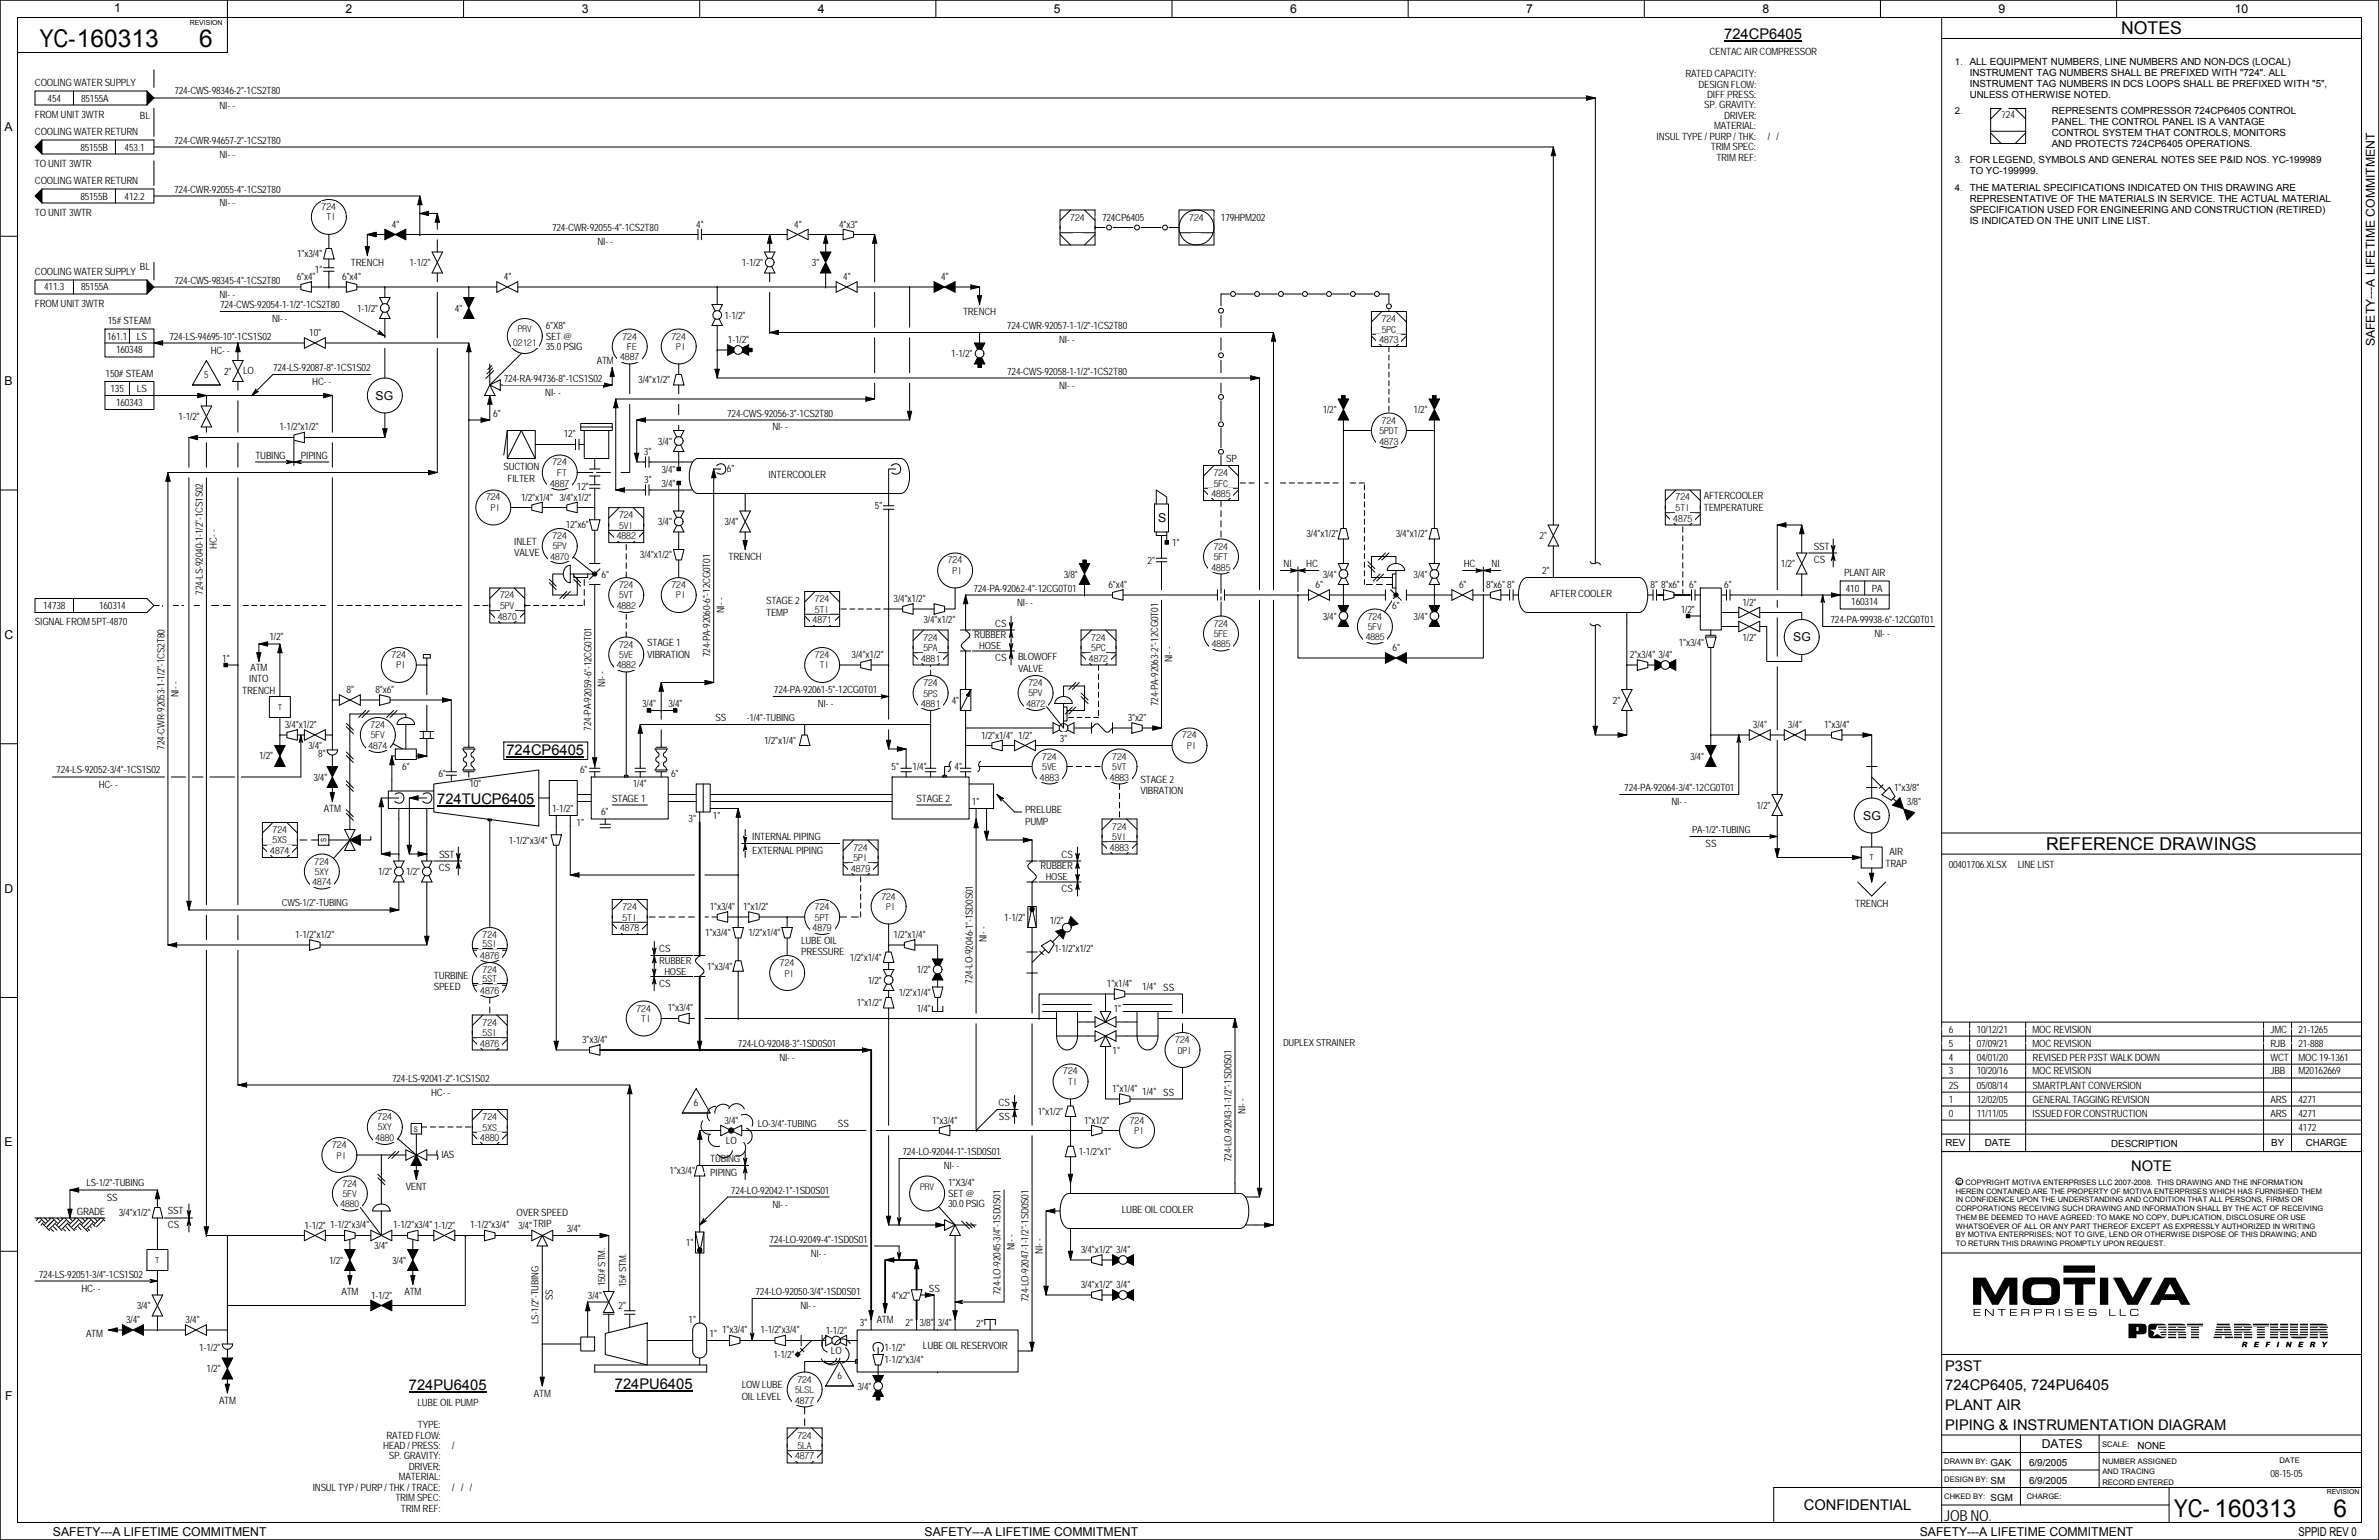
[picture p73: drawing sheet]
<svg xmlns="http://www.w3.org/2000/svg" width="432mm" height="279mm" viewBox="0 0 432 279" stroke-linecap="round" stroke-linejoin="round" font-family="sans-serif">
<defs><g id="words">
<g font-size="4.5">
<text x="7.2" y="8.6">YC-160313</text>
<text x="36.2" y="8.5">6</text>
<text x="394.6" y="275.3">YC- 160313</text>
<text x="423.6" y="275.2">6</text>
</g>
<g font-size="3.2">
<text x="385" y="6.2">NOTES</text>
<text x="371.4" y="154.1">REFERENCE DRAWINGS</text>
</g>
<g font-size="2.7">
<text x="313" y="7">724CP6405</text>
<text x="91.9" y="137.1">724CP6405</text>
<text x="79.4" y="145.9">724TUCP6405</text>
<text x="386.8" y="212.4">NOTE</text>
<text x="111.6" y="252">724PU6405</text>
<text x="353.1" y="248.7">P3ST</text>
<text x="74.2" y="252.2">724PU6405</text>
<text x="353.1" y="252.2">724CP6405, 724PU6405</text>
<text x="353.1" y="255.8">PLANT AIR</text>
<text x="353.1" y="259.4">PIPING &amp; INSTRUMENTATION DIAGRAM</text>
<text x="327.4" y="274">CONFIDENTIAL</text>
<text x="352.9" y="275.9">JOB NO.</text>
</g>
<g font-size="2.2">
<text x="20.7" y="2.2">1</text>
<text x="62.7" y="2.4">2</text>
<text x="105.6" y="2.4">3</text>
<text x="148.4" y="2.4">4</text>
<text x="191.3" y="2.4">5</text>
<text x="234.2" y="2.4">6</text>
<text x="277" y="2.4">7</text>
<text x="319.9" y="2.4">8</text>
<text x="362.8" y="2.4">9</text>
<text x="405.6" y="2.4">10</text>
<text x=".8" y="23.8">A</text>
<text x="431" y="62.8" transform="rotate(-90 431 62.8)">SAFETY---A LIFETIME COMMITMENT</text>
<text x=".8" y="69.8">B</text>
<text x="68.2" y="72.5">SG</text>
<text x="210.2" y="94.7">S</text>
<text x=".8" y="115.9">C</text>
<text x="325.5" y="116.4">SG</text>
<text x="338.2" y="148.7">SG</text>
<text x=".8" y="161.9">D</text>
<text x=".8" y="208">E</text>
<text x=".9" y="254">F</text>
<text x="370.6" y="262.7">DATES</text>
<text x="9.6" y="278.7">SAFETY---A LIFETIME COMMITMENT</text>
<text x="167.8" y="278.7">SAFETY---A LIFETIME COMMITMENT</text>
<text x="348.4" y="278.7">SAFETY---A LIFETIME COMMITMENT</text>
<text x="417.2" y="278.6">SPPID REV 0</text>
</g>
<g font-size="1.8">
<text x="310.3" y="9.9">CENTAC AIR COMPRESSOR</text>
<text x="357.5" y="11.8">ALL EQUIPMENT NUMBERS, LINE NUMBERS AND NON-DCS (LOCAL)</text>
<text x="6.3" y="15.6">COOLING WATER SUPPLY</text>
<text x="31.7" y="17.1">724-CWS-98346-2&quot;-1CS2T80</text>
<text x="305.9" y="14">RATED CAPACITY:</text>
<text x="308.3" y="15.9">DESIGN FLOW:</text>
<text x="309.9" y="17.8">DIFF PRESS:</text>
<text x="357.5" y="13.8">INSTRUMENT TAG NUMBERS SHALL BE PREFIXED WITH &quot;724&quot;. ALL</text>
<text x="357.5" y="15.7">INSTRUMENT TAG NUMBERS IN DCS LOOPS SHALL BE PREFIXED WITH &quot;5&quot;,</text>
<text x="357.5" y="17.7">UNLESS OTHERWISE NOTED.</text>
<text x="6.3" y="21.4">FROM UNIT 3WTR</text>
<text x="8.6" y="18.4">454</text>
<text x="14.7" y="18.4">85155A</text>
<text x="25.4" y="21.6">BL</text>
<text x="39.9" y="19.7">NI- -</text>
<text x="309.3" y="19.7">SP. GRAVITY:</text>
<text x="311.1" y="23.5">MATERIAL:</text>
<text x="312.9" y="21.6">DRIVER:</text>
<text x="363.3" y="21.4">724</text>
<text x="372.4" y="20.7">REPRESENTS COMPRESSOR 724CP6405 CONTROL</text>
<text x="372.4" y="22.6">PANEL. THE CONTROL PANEL IS A VANTAGE</text>
<text x="6.4" y="24.5">COOLING WATER RETURN</text>
<text x="14.6" y="27.3">85155B</text>
<text x="22.6" y="27.3">453.1</text>
<text x="31.6" y="26">724-CWR-94657-2&quot;-1CS2T80</text>
<text x="39.9" y="28.6">NI- -</text>
<text x="300.7" y="25.4">INSUL TYPE / PURP / THK:</text>
<text x="310.5" y="27.3">TRIM SPEC:</text>
<text x="311.5" y="29.2">TRIM REF:</text>
<text x="320.8" y="25.4">/ /</text>
<text x="357.5" y="29.5">FOR LEGEND, SYMBOLS AND GENERAL NOTES SEE P&amp;ID NOS. YC-199989</text>
<text x="372.4" y="24.6">CONTROL SYSTEM THAT CONTROLS, MONITORS</text>
<text x="372.4" y="26.6">AND PROTECTS 724CP6405 OPERATIONS.</text>
<text x="6.3" y="30.2">TO UNIT 3WTR</text>
<text x="6.4" y="33.4">COOLING WATER RETURN</text>
<text x="31.6" y="34.9">724-CWR-92055-4&quot;-1CS2T80</text>
<text x="357.5" y="31.5">TO YC-199999.</text>
<text x="357.5" y="34.6">THE MATERIAL SPECIFICATIONS INDICATED ON THIS DRAWING ARE</text>
<text x="6.3" y="39.1">TO UNIT 3WTR</text>
<text x="14.6" y="36.2">85155B</text>
<text x="22.6" y="36.2">412.2</text>
<text x="39.9" y="37.5">NI- -</text>
<text x="71.1" y="41.3">4&quot;</text>
<text x="100.2" y="41.9">724-CWR-92055-4&quot;-1CS2T80</text>
<text x="126.4" y="41.3">4&quot;</text>
<text x="144.2" y="41.3">4&quot;</text>
<text x="152.3" y="41.3">4&quot;x3&quot;</text>
<text x="200" y="40">724CP6405</text>
<text x="221.6" y="40">179HPM202</text>
<text x="357.5" y="36.6">REPRESENTATIVE OF THE MATERIALS IN SERVICE. THE ACTUAL MATERIAL</text>
<text x="357.5" y="38.6">SPECIFICATION USED FOR ENGINEERING AND CONSTRUCTION (RETIRED)</text>
<text x="357.5" y="40.6">IS INDICATED ON THE UNIT LINE LIST.</text>
<text x="53.9" y="46.7">1&quot;x3/4&quot;</text>
<text x="108.4" y="44.4">NI- -</text>
<text x="6.4" y="49.9">COOLING WATER SUPPLY</text>
<text x="8" y="52.7">411.3</text>
<text x="14.7" y="52.7">85155A</text>
<text x="25.4" y="48.9">BL</text>
<text x="31.7" y="51.4">724-CWS-98345-4&quot;-1CS2T80</text>
<text x="39.9" y="54">NI- -</text>
<text x="53.9" y="50.8">6&quot;x4&quot;</text>
<text x="57.2" y="49.6">1&quot;</text>
<text x="62.1" y="50.8">6&quot;x4&quot;</text>
<text x="63.7" y="48.3">TRENCH</text>
<text x="74.3" y="48.3">1-1/2&quot;</text>
<text x="91.5" y="50.8">4&quot;</text>
<text x="134.7" y="48.3">1-1/2&quot;</text>
<text x="147.3" y="48.3">3&quot;</text>
<text x="153.1" y="50.8">4&quot;</text>
<text x="170.8" y="50.8">4&quot;</text>
<text x="6.4" y="55.6">FROM UNIT 3WTR</text>
<text x="19.6" y="58.8">15# STEAM</text>
<text x="39.9" y="55.9">724-CWS-92054-1-1/2&quot;-1CS2T80</text>
<text x="49.4" y="58.4">NI- -</text>
<text x="64.8" y="56.5">1-1/2&quot;</text>
<text x="82.6" y="56.5">4&quot;</text>
<text x="99.1" y="59.7">6&quot;X8&quot;</text>
<text x="131.5" y="57.8">1-1/2&quot;</text>
<text x="174.8" y="57.1">TRENCH</text>
<text x="182.8" y="59.7">724-CWR-92057-1-1/2&quot;-1CS2T80</text>
<text x="19.5" y="61.6">161.1</text>
<text x="21.1" y="64.1">160348</text>
<text x="24.8" y="61.6">LS</text>
<text x="30.8" y="61.6">724-LS-94695-10&quot;-1CS1S02</text>
<text x="38.3" y="64.1">HC- -</text>
<text x="56.1" y="61">10&quot;</text>
<text x="99.1" y="61.6">SET @</text>
<text x="99.1" y="63.5">35.0 PSIG</text>
<text x="132.1" y="62.3">1-1/2&quot;</text>
<text x="172.7" y="64.7">1-1/2&quot;</text>
<text x="192.3" y="62.2">NI- -</text>
<text x="19.2" y="68.3">150# STEAM</text>
<text x="20.1" y="71.1">135</text>
<text x="24.8" y="71.1">LS</text>
<text x="37.1" y="68.6">5</text>
<text x="40.7" y="68">2&quot;</text>
<text x="44.1" y="67.9">LO</text>
<text x="49.6" y="67.3">724-LS-92087-8&quot;-1CS1S02</text>
<text x="56.7" y="69.8">HC- -</text>
<text x="91.4" y="69.3">724-RA-94736-8&quot;-1CS1S02</text>
<text x="99" y="71.9">NI- -</text>
<text x="108.3" y="66">ATM</text>
<text x="115.8" y="69.5">3/4&quot;x1/2&quot;</text>
<text x="182.8" y="67.9">724-CWS-92058-1-1/2&quot;-1CS2T80</text>
<text x="192.3" y="70.5">NI- -</text>
<text x="21.1" y="73.7">160343</text>
<text x="32.4" y="76.2">1-1/2&quot;</text>
<text x="89.5" y="75.6">6&quot;</text>
<text x="132" y="75.6">724-CWS-92056-3&quot;-1CS2T80</text>
<text x="240.1" y="75">1/2&quot;</text>
<text x="256.6" y="75">1/2&quot;</text>
<text x="46.4" y="83.2">TUBING</text>
<text x="50.7" y="78.1">1-1/2&quot;x1/2&quot;</text>
<text x="54.6" y="83.2">PIPING</text>
<text x="102.3" y="79.3">12&quot;</text>
<text x="116.9" y="82.6">3&quot;</text>
<text x="119.4" y="80.7">3/4&quot;</text>
<text x="140.2" y="78.1">NI- -</text>
<text x="222.5" y="83.8">SP</text>
<text x="91.4" y="85.3">SUCTION</text>
<text x="92.1" y="87.4">FILTER</text>
<text x="104.7" y="88.9">12&quot;</text>
<text x="116.9" y="87.7">3&quot;</text>
<text x="120.1" y="85.7">3/4&quot;</text>
<text x="120.1" y="88.3">3/4&quot;</text>
<text x="132" y="85.7">6&quot;</text>
<text x="139.5" y="86.7">INTERCOOLER</text>
<text x="94.6" y="90.8">1/2&quot;x1/4&quot; 3/4&quot;x1/2&quot;</text>
<text x="102.7" y="95.9">12&quot;x6&quot;</text>
<text x="119.4" y="95.3">3/4&quot;</text>
<text x="131.5" y="95.3">3/4&quot;</text>
<text x="158.8" y="92.4">5&quot;</text>
<text x="309.2" y="90.6">AFTERCOOLER</text>
<text x="309.2" y="92.6">TEMPERATURE</text>
<text x="39.4" y="99.5" transform="rotate(-90 39.4 99.5)">HC- -</text>
<text x="93.3" y="98.8">INLET</text>
<text x="93.3" y="100.9">VALVE</text>
<text x="116.2" y="101.3">3/4&quot;x1/2&quot;</text>
<text x="132.2" y="101.6">TRENCH</text>
<text x="212.7" y="99.1">1&quot;</text>
<text x="237.1" y="97.5">3/4&quot;x1/2&quot;</text>
<text x="253.3" y="97.5">3/4&quot;x1/2&quot;</text>
<text x="279.4" y="97.8">2&quot;</text>
<text x="329.2" y="99.7">SST</text>
<text x="36.8" y="107.9" transform="rotate(-90 36.8 107.9)">724-LS-92040-1-1/2&quot;-1CS1S02</text>
<text x="109.2" y="104.8">6&quot;</text>
<text x="176.7" y="107.3">724-PA-92062-4&quot;-12CG0T01</text>
<text x="193.1" y="104.8">3/8&quot;</text>
<text x="201.2" y="106.7">6&quot;x4&quot;</text>
<text x="208.3" y="102.3">2&quot;</text>
<text x="233" y="102.8">NI</text>
<text x="237.1" y="102.8">HC</text>
<text x="238.8" y="106.7">6&quot;</text>
<text x="240.1" y="104.8">3/4&quot;</text>
<text x="256.6" y="104.8">3/4&quot;</text>
<text x="264.8" y="106.7">6&quot;</text>
<text x="265.7" y="102.8">HC</text>
<text x="269.8" y="106.7">8&quot;x6&quot; 8&quot;</text>
<text x="270.7" y="102.8">NI</text>
<text x="279.9" y="104.1">2&quot;</text>
<text x="299.6" y="106.6">8&quot; 8&quot;x6&quot;</text>
<text x="306.6" y="106.6">6&quot;</text>
<text x="312.9" y="106.6">6&quot;</text>
<text x="323.3" y="102.9">1/2&quot;</text>
<text x="329.2" y="102.2">CS</text>
<text x="334.7" y="104.5">PLANT AIR</text>
<text x="335" y="107.3">410</text>
<text x="339.7" y="107.3">PA</text>
<text x="6.4" y="113.4">SIGNAL FROM 5PT-4870</text>
<text x="7.8" y="110.5">14738</text>
<text x="18" y="110.5">160314</text>
<text x="131.4" y="111.3" transform="rotate(-90 131.4 111.3)">NI- -</text>
<text x="139.1" y="109.6">STAGE 2</text>
<text x="139.1" y="111.7">TEMP</text>
<text x="162.2" y="109.2">3/4&quot;x1/2&quot;</text>
<text x="167.6" y="113">3/4&quot;x1/2&quot;</text>
<text x="180.6" y="113.7">CS</text>
<text x="184.6" y="109.9">NI- -</text>
<text x="240.1" y="112.4">3/4&quot;</text>
<text x="252.7" y="110.5">6&quot;</text>
<text x="256.6" y="112.4">3/4&quot;</text>
<text x="281.3" y="108.3">AFTER COOLER</text>
<text x="305.1" y="111.1">1/2&quot;</text>
<text x="316.3" y="109.9">1/2&quot;</text>
<text x="332.3" y="113">724-PA-99938-6&quot;-12CG0T01</text>
<text x="336" y="109.9">160314</text>
<text x="48.9" y="116.2">1/2&quot;</text>
<text x="117.5" y="117.2">STAGE 1</text>
<text x="117.5" y="119.3">VIBRATION</text>
<text x="128.9" y="119.2" transform="rotate(-90 128.9 119.2)">724-PA-92060-6&quot;-12CG0T01</text>
<text x="154.6" y="119.4">3/4&quot;x1/2&quot;</text>
<text x="176.8" y="115.8">RUBBER</text>
<text x="177.7" y="117.8">HOSE</text>
<text x="184.8" y="119.8">BLOWOFF</text>
<text x="252.8" y="118.1">6&quot;</text>
<text x="295.8" y="119.4">2&quot;x3/4&quot; 3/4&quot;</text>
<text x="304.7" y="117.2">1&quot;x3/4&quot;</text>
<text x="316.3" y="116.2">1/2&quot;</text>
<text x="340.2" y="115.6">NI- -</text>
<text x="40.3" y="120">1&quot;</text>
<text x="44" y="125.9">TRENCH</text>
<text x="45.3" y="123.8">INTO</text>
<text x="45.5" y="121.8">ATM</text>
<text x="62.9" y="125.8">8&quot;</text>
<text x="68.2" y="125.7">8&quot;x6&quot;</text>
<text x="109.9" y="124.6" transform="rotate(-90 109.9 124.6)">NI- -</text>
<text x="140.5" y="125.7">724-PA-92061-5&quot;-12CG0T01</text>
<text x="180.6" y="120">CS</text>
<text x="184.8" y="121.9">VALVE</text>
<text x="212.7" y="120.2" transform="rotate(-90 212.7 120.2)">NI- -</text>
<text x="32.4" y="126.5" transform="rotate(-90 32.4 126.5)">NI- -</text>
<text x="116.6" y="128.3">3/4&quot;</text>
<text x="121.3" y="128.3">3/4&quot;</text>
<text x="129.9" y="130.8">SS</text>
<text x="135.6" y="130.8">-1/4&quot;-TUBING</text>
<text x="148.4" y="128.3">NI- -</text>
<text x="172.7" y="127.7">4&quot;</text>
<text x="204.7" y="130.8">3&quot;x2&quot;</text>
<text x="210.2" y="128.1" transform="rotate(-90 210.2 128.1)">724-PA-92063-2&quot;-12CG0T01</text>
<text x="292.8" y="127.7">2&quot;</text>
<text x="29.8" y="136" transform="rotate(-90 29.8 136)">724-CWR-92053-1-1/2&quot;-1CS2T80</text>
<text x="47" y="137.8">1/2&quot;</text>
<text x="51.7" y="132.1">3/4&quot;x1/2&quot;</text>
<text x="55.9" y="135.9">3/4&quot;</text>
<text x="57.8" y="137.3">8&quot;</text>
<text x="107.3" y="132.6" transform="rotate(-90 107.3 132.6)">724-PA-92059-6&quot;-12CG0T01</text>
<text x="138.7" y="134.9">1/2&quot;x1/4&quot;</text>
<text x="178.1" y="134">1/2&quot;x1/4&quot; 1/2&quot;</text>
<text x="192.4" y="134.6">3&quot;</text>
<text x="306.7" y="137.8">3/4&quot;</text>
<text x="318.2" y="132.1">3/4&quot;</text>
<text x="324.5" y="132.1">3/4&quot;</text>
<text x="331.1" y="132.1">1&quot;x3/4&quot;</text>
<text x="10.2" y="140.3">724-LS-92052-3/4&quot;-1CS1S02</text>
<text x="17.9" y="142.9">HC- -</text>
<text x="56.9" y="141.6">3/4&quot;</text>
<text x="73" y="139.7">6&quot;</text>
<text x="79.6" y="140.9">6&quot;</text>
<text x="85.2" y="142.8">10&quot;</text>
<text x="105.3" y="140.3">6&quot;</text>
<text x="114.9" y="142.8">1/4&quot;</text>
<text x="121.8" y="140.9">6&quot;</text>
<text x="161.8" y="139.7">5&quot;</text>
<text x="165.7" y="139.7">1/4&quot;</text>
<text x="173.2" y="139.7">4&quot;</text>
<text x="207" y="142">STAGE 2</text>
<text x="294.8" y="143.5">724-PA-92064-3/4&quot;-12CG0T01</text>
<text x="343.8" y="143.5">1&quot;x3/8&quot;</text>
<text x="58.8" y="147.3">ATM</text>
<text x="100.2" y="147.3">1-1/2&quot;</text>
<text x="104.6" y="149.8">1&quot;</text>
<text x="109.1" y="147.9">6&quot;</text>
<text x="111.1" y="145.4">STAGE 1</text>
<text x="125" y="149.2">3&quot;</text>
<text x="129.4" y="148.5">1&quot;</text>
<text x="166.4" y="145.4">STAGE 2</text>
<text x="176.4" y="146">1&quot;</text>
<text x="186.1" y="147.6">PRELUBE</text>
<text x="186.1" y="149.6">PUMP</text>
<text x="207" y="144.1">VIBRATION</text>
<text x="303.4" y="146">NI- -</text>
<text x="318.8" y="146.7">1/2&quot;</text>
<text x="346.1" y="146.1">3/8&quot;</text>
<text x="79.7" y="155.6">SST</text>
<text x="92.3" y="153">1-1/2&quot;x3/4&quot;</text>
<text x="136.5" y="152.4">INTERNAL PIPING</text>
<text x="136.5" y="154.9">EXTERNAL PIPING</text>
<text x="192.7" y="155.6">CS</text>
<text x="307.1" y="151.1">PA-1/2&quot;-TUBING</text>
<text x="309.6" y="153.7">SS</text>
<text x="343" y="155.2">AIR</text>
<text x="68.6" y="158.8">1/2&quot;</text>
<text x="73.7" y="158.8">1/2&quot;</text>
<text x="79.7" y="158.1">CS</text>
<text x="188.9" y="157.7">RUBBER</text>
<text x="189.8" y="159.7">HOSE</text>
<text x="192.7" y="161.9">CS</text>
<text x="342.2" y="157.2">TRAP</text>
<text x="353.7" y="157.5">00401706.XLSX</text>
<text x="366.2" y="157.5">LINE LIST</text>
<text x="51.2" y="164.4">CWS-1/2&quot;-TUBING</text>
<text x="128.8" y="165.1">1&quot;x3/4&quot;</text>
<text x="134.9" y="165.1">1&quot;x1/2&quot;</text>
<text x="182.3" y="167">1-1/2&quot;</text>
<text x="190.5" y="167.7">1/2&quot;</text>
<text x="336.7" y="164.5">TRENCH</text>
<text x="53.6" y="170.2">1-1/2&quot;x1/2&quot;</text>
<text x="119.7" y="172.7">CS</text>
<text x="128" y="169.9">1&quot;x3/4&quot;</text>
<text x="135.8" y="169.9">1/2&quot;x1/4&quot;</text>
<text x="145.4" y="171.2">LUBE OIL</text>
<text x="145.4" y="173.3">PRESSURE</text>
<text x="162.2" y="170.2">1/2&quot;x1/4&quot;</text>
<text x="179.1" y="171" transform="rotate(-90 179.1 171)">NI- -</text>
<text x="191.4" y="172.7">1-1/2&quot;x1/2&quot;</text>
<text x="78.7" y="177.6">TURBINE</text>
<text x="78.7" y="179.6">SPEED</text>
<text x="119.7" y="174.9">RUBBER</text>
<text x="119.7" y="179.1">CS</text>
<text x="120.6" y="176.9">HOSE</text>
<text x="128.3" y="175.9">1&quot;x3/4&quot;</text>
<text x="154.3" y="174.3">1/2&quot;x1/4&quot;</text>
<text x="157.5" y="178.5">1/2&quot;</text>
<text x="166.4" y="176.6">1/2&quot;</text>
<text x="176.5" y="178.5" transform="rotate(-90 176.5 178.5)">724-LO-92046-1&quot;-1SD0S01</text>
<text x="200.9" y="179.1">1&quot;x1/4&quot;</text>
<text x="207.3" y="179.7">1/4&quot; SS</text>
<text x="121.2" y="183.5">1&quot;x3/4&quot;</text>
<text x="155.5" y="182.6">1&quot;x1/2&quot;</text>
<text x="163.2" y="180.7">1/2&quot;x1/4&quot;</text>
<text x="166.4" y="183.5">1/4&quot;</text>
<text x="202.1" y="183.5">1&quot;</text>
<text x="105.7" y="189.2">3&quot;x3/4&quot;</text>
<text x="133.9" y="189.9">724-LO-92048-3&quot;-1SD0S01</text>
<text x="202" y="191.2">1&quot;</text>
<text x="232.9" y="189.8">DUPLEX STRAINER</text>
<text x="353.7" y="189.9">5</text>
<text x="353.7" y="187.3">6</text>
<text x="358.8" y="189.9">07/09/21</text>
<text x="358.8" y="187.3">10/12/21</text>
<text x="368.9" y="189.9">MOC REVISION</text>
<text x="368.9" y="187.3">MOC REVISION</text>
<text x="412.1" y="189.9">RJB</text>
<text x="412.1" y="187.3">JMC</text>
<text x="417.2" y="189.9">21-888</text>
<text x="417.2" y="187.3">21-1265</text>
<text x="71.2" y="196.2">724-LS-92041-2&quot;-1CS1S02</text>
<text x="141.5" y="192.4">NI- -</text>
<text x="353.7" y="197.5">2S</text>
<text x="353.7" y="194.9">3</text>
<text x="353.7" y="192.4">4</text>
<text x="358.8" y="197.5">05/08/14</text>
<text x="358.8" y="194.9">10/20/16</text>
<text x="358.8" y="192.4">04/01/20</text>
<text x="368.9" y="197.5">SMARTPLANT CONVERSION</text>
<text x="368.9" y="194.9">MOC REVISION</text>
<text x="368.9" y="192.4">REVISED PER P3ST WALK DOWN</text>
<text x="412.1" y="194.9">JBB</text>
<text x="412.1" y="192.4">WCT</text>
<text x="417.2" y="194.9">M20162669</text>
<text x="417.2" y="192.4">MOC 19-1361</text>
<text x="78.3" y="198.8">HC- -</text>
<text x="126" y="200.6">6</text>
<text x="131.5" y="203.9">3/4&quot;</text>
<text x="169.2" y="203.8">1&quot;x3/4&quot;</text>
<text x="181.2" y="200.7">CS</text>
<text x="181.3" y="203.2">SS</text>
<text x="188.4" y="202.2">1&quot;x1/2&quot;</text>
<text x="196.8" y="203.8">1&quot;x1/2&quot;</text>
<text x="201.9" y="198.1">1&quot;x1/4&quot;</text>
<text x="207.3" y="198.8">1/4&quot; SS</text>
<text x="226.1" y="202.1" transform="rotate(-90 226.1 202.1)">NI- -</text>
<text x="353.7" y="202.6">0</text>
<text x="353.7" y="200">1</text>
<text x="358.8" y="202.6">11/11/05</text>
<text x="358.8" y="200">12/02/05</text>
<text x="368.9" y="202.6">ISSUED FOR CONSTRUCTION</text>
<text x="368.9" y="200">GENERAL TAGGING REVISION</text>
<text x="412.1" y="202.6">ARS</text>
<text x="412.1" y="200">ARS</text>
<text x="417.2" y="202.6">4271</text>
<text x="417.2" y="200">4271</text>
<text x="131.7" y="207.6">LO</text>
<text x="137.6" y="204.4">LO-3/4&quot;-TUBING</text>
<text x="152.1" y="204.5">SS</text>
<text x="163.8" y="209.5">724-LO-92044-1&quot;-1SD0S01</text>
<text x="195.8" y="209.5">1-1/2&quot;x1&quot;</text>
<text x="353.1" y="208">REV</text>
<text x="360.2" y="207.9">DATE</text>
<text x="383.2" y="208">DESCRIPTION</text>
<text x="412.2" y="208">BY</text>
<text x="417.2" y="205.1">4172</text>
<text x="418.5" y="208">CHARGE</text>
<text x="15.7" y="215.2">LS-1/2&quot;-TUBING</text>
<text x="73.6" y="215.9">VENT</text>
<text x="80.1" y="210.2">IAS</text>
<text x="121.5" y="213">1&quot;x3/4&quot;</text>
<text x="128.9" y="210.8">TUBING</text>
<text x="128.9" y="213.4">PIPING</text>
<text x="171.3" y="212.1">NI- -</text>
<text x="172.1" y="215.3">1&quot;X3/4&quot;</text>
<text x="223.5" y="210.8" transform="rotate(-90 223.5 210.8)">724-LO-92043-1-1/2&quot;-1SD0S01</text>
<text x="13.9" y="220.3">GRADE</text>
<text x="19.4" y="217.8">SS</text>
<text x="21.5" y="220.7">3/4&quot;x1/2&quot;</text>
<text x="30.5" y="220.3">SST</text>
<text x="93.8" y="220.6">OVER SPEED</text>
<text x="132.7" y="216.5">724-LO-92042-1&quot;-1SD0S01</text>
<text x="140.2" y="219.1">NI- -</text>
<text x="172.1" y="217.2">SET @</text>
<text x="172.1" y="219.1">30.0 PSIG</text>
<text x="203.6" y="220.1">LUBE OIL COOLER</text>
<text x="30.4" y="222.9">CS</text>
<text x="55.3" y="222.9">1-1/2&quot; 1-1/2&quot;x3/4&quot;</text>
<text x="67.9" y="226.7">3/4&quot;</text>
<text x="71.4" y="222.9">1-1/2&quot;x3/4&quot; 1-1/2&quot;</text>
<text x="85.3" y="222.9">1-1/2&quot;x3/4&quot;</text>
<text x="94" y="222.9">3/4&quot;TRIP</text>
<text x="102.9" y="223.5">3/4&quot;</text>
<text x="124.5" y="226.1">1&quot;</text>
<text x="139.7" y="225.4">724-LO-92049-4&quot;-1SD0S01</text>
<text x="147.2" y="228">NI- -</text>
<text x="184.1" y="226.8" transform="rotate(-90 184.1 226.8)">NI- -</text>
<text x="189.2" y="227.5" transform="rotate(-90 189.2 227.5)">NI- -</text>
<text x="196.2" y="227.3">3/4&quot;x1/2&quot; 3/4&quot;</text>
<text x="7" y="231.8">724-LS-92051-3/4&quot;-1CS1S02</text>
<text x="59.7" y="229.3">1/2&quot;</text>
<text x="71.2" y="229.3">3/4&quot;</text>
<text x="109.8" y="233.3" transform="rotate(-90 109.8 233.3)">150# STM.</text>
<text x="113.6" y="233.6" transform="rotate(-90 113.6 233.6)">15# STM.</text>
<text x="196.2" y="233.7">3/4&quot;x1/2&quot; 3/4&quot;</text>
<text x="14.8" y="234.3">HC- -</text>
<text x="24.8" y="237.5">3/4&quot;</text>
<text x="62" y="235">ATM</text>
<text x="67.4" y="235.6">1-1/2&quot;</text>
<text x="73.4" y="235">ATM</text>
<text x="100.3" y="235.9" transform="rotate(-90 100.3 235.9)">SS</text>
<text x="106.7" y="235.6">3/4&quot;</text>
<text x="112.3" y="237.4">2&quot;</text>
<text x="125" y="240">1&quot;</text>
<text x="137.1" y="234.9">724-LO-92050-3/4&quot;-1SD0S01</text>
<text x="145.3" y="237.5">NI- -</text>
<text x="161.8" y="235.6">4&quot;x2&quot;</text>
<text x="168.6" y="234.3">SS</text>
<text x="181.6" y="235" transform="rotate(-90 181.6 235)">724-LO-92045-3/4&quot;-1SD0S01</text>
<text x="186.7" y="236.2" transform="rotate(-90 186.7 236.2)">724-LO-92047-1-1/2&quot;-1SD0S01</text>
<text x="15.6" y="242.6">ATM</text>
<text x="22.9" y="240.1">3/4&quot;</text>
<text x="33.7" y="240.1">3/4&quot;</text>
<text x="36.2" y="245.1">1-1/2&quot;</text>
<text x="97.8" y="240.2" transform="rotate(-90 97.8 240.2)">LS-1/2&quot;-TUBING</text>
<text x="128.8" y="242.5">1&quot;</text>
<text x="131.1" y="241.9">1&quot;x3/4&quot;</text>
<text x="138" y="241.9">1-1/2&quot;x3/4&quot;</text>
<text x="149.9" y="242">1-1/2&quot;</text>
<text x="150.8" y="245.7">LO</text>
<text x="156.1" y="240.6">3&quot;</text>
<text x="159.1" y="240">ATM</text>
<text x="160.5" y="245.1">1-1/2&quot;</text>
<text x="164.3" y="240.6">2&quot; 3/8&quot; 3/4&quot;</text>
<text x="167.5" y="244.8">LUBE OIL RESERVOIR</text>
<text x="177.2" y="240.7">2&quot;</text>
<text x="37.5" y="248.9">1/2&quot;</text>
<text x="134.6" y="251.9">LOW LUBE</text>
<text x="140.4" y="246.4">1-1/2&quot;</text>
<text x="152" y="250.2">6</text>
<text x="160.5" y="247.3">1-1/2&quot;x3/4&quot;</text>
<text x="39.8" y="254.6">ATM</text>
<text x="75.8" y="255">LUBE OIL PUMP</text>
<text x="96.9" y="253.4">ATM</text>
<text x="134.6" y="253.9">OIL LEVEL</text>
<text x="155.6" y="252.1">3/4&quot;</text>
<text x="69.6" y="262.9">HEAD / PRESS:</text>
<text x="70.1" y="261">RATED FLOW:</text>
<text x="75.9" y="259.1">TYPE:</text>
<text x="82.1" y="262.9">/</text>
<text x="388" y="262.9">NONE</text>
<text x="70.6" y="264.8">SP. GRAVITY:</text>
<text x="72.4" y="268.6">MATERIAL:</text>
<text x="74.2" y="266.7">DRIVER:</text>
<text x="361.3" y="266">GAK</text>
<text x="361.3" y="269.2">SM</text>
<text x="368.3" y="266">6/9/2005</text>
<text x="368.3" y="269.2">6/9/2005</text>
<text x="412.1" y="268">08-15-05</text>
<text x="56.8" y="270.5">INSUL TYP / PURP / THK / TRACE:</text>
<text x="71.8" y="272.4">TRIM SPEC:</text>
<text x="72.8" y="274.3">TRIM REF:</text>
<text x="82.1" y="270.5">/ / /</text>
<text x="361.3" y="272.4">SGM</text>
</g>
<g font-size="1.7">
<text x="354.8" y="11.7">1.</text>
<text x="354.8" y="20.6">2.</text>
<text x="354.8" y="29.5">3.</text>
<text x="354.8" y="34.6">4.</text>
<text x="58.4" y="38.1">724</text>
<text x="59.2" y="40">TI</text>
<text x="194.3" y="40">724</text>
<text x="215.9" y="40">724</text>
<text x="250.8" y="58.4">724</text>
<text x="93.2" y="62.8">02121</text>
<text x="94" y="60.3">PRV</text>
<text x="112.6" y="65.4">4887</text>
<text x="113" y="61.6">724</text>
<text x="113.9" y="63.5">FE</text>
<text x="121.9" y="61.6">724</text>
<text x="122.7" y="63.5">PI</text>
<text x="250.4" y="62.2">4873</text>
<text x="250.8" y="60.3">5PC</text>
<text x="250.8" y="76.8">724</text>
<text x="250.4" y="80.6">4873</text>
<text x="250.4" y="78.7">5PDT</text>
<text x="99.9" y="88.3">4887</text>
<text x="100.3" y="84.5">724</text>
<text x="101.2" y="86.4">FT</text>
<text x="220.3" y="86.4">724</text>
<text x="220.3" y="88.3">5FC</text>
<text x="88.2" y="90.8">724</text>
<text x="89.1" y="92.7">PI</text>
<text x="112.4" y="94">724</text>
<text x="112.4" y="95.9">5VI</text>
<text x="219.9" y="90.2">4885</text>
<text x="303.7" y="94.6">4875</text>
<text x="304.1" y="90.8">724</text>
<text x="304.1" y="92.7">5TI</text>
<text x="99.9" y="101.6">4870</text>
<text x="100.3" y="97.8">724</text>
<text x="100.3" y="99.7">5PV</text>
<text x="111.9" y="97.8">4882</text>
<text x="220.3" y="99.7">724</text>
<text x="220.3" y="101.6">5FT</text>
<text x="112.4" y="106.7">724</text>
<text x="121.9" y="106.7">724</text>
<text x="172" y="102.2">724</text>
<text x="172.9" y="104.1">PI</text>
<text x="219.9" y="103.5">4885</text>
<text x="90.3" y="112.4">4870</text>
<text x="90.8" y="108.6">724</text>
<text x="90.8" y="110.5">5PV</text>
<text x="111.9" y="110.5">4882</text>
<text x="112.4" y="108.6">5VT</text>
<text x="122.7" y="108.6">PI</text>
<text x="147.5" y="113">4871</text>
<text x="147.9" y="109.2">724</text>
<text x="147.9" y="111.1">5TI</text>
<text x="220.3" y="113.7">724</text>
<text x="248.2" y="112.4">724</text>
<text x="71.1" y="119.4">724</text>
<text x="112.4" y="117.5">724</text>
<text x="112.4" y="119.4">5VE</text>
<text x="147.9" y="119.4">724</text>
<text x="167.6" y="116.2">724</text>
<text x="167.6" y="118.1">5PA</text>
<text x="198.1" y="116.2">724</text>
<text x="198.1" y="118.1">5PC</text>
<text x="219.9" y="117.5">4885</text>
<text x="220.3" y="115.5">5FE</text>
<text x="247.9" y="116.2">4885</text>
<text x="248.3" y="114.3">5FV</text>
<text x="71.9" y="121.3">PI</text>
<text x="111.9" y="121.3">4882</text>
<text x="148.8" y="121.3">TI</text>
<text x="167.2" y="120">4881</text>
<text x="167.6" y="124.5">724</text>
<text x="186.6" y="124.5">724</text>
<text x="197.7" y="120">4872</text>
<text x="167.2" y="128.3">4881</text>
<text x="167.6" y="126.4">5PS</text>
<text x="186.3" y="128.2">4872</text>
<text x="186.7" y="126.3">5PV</text>
<text x="66.9" y="135.9">4874</text>
<text x="67.3" y="132.1">724</text>
<text x="67.3" y="134">5FV</text>
<text x="189.2" y="137.8">724</text>
<text x="201.9" y="137.8">724</text>
<text x="214.6" y="134">724</text>
<text x="215.5" y="135.9">PI</text>
<text x="188.8" y="141.6">4883</text>
<text x="189.2" y="139.7">5VE</text>
<text x="201.5" y="141.6">4883</text>
<text x="201.9" y="139.7">5VT</text>
<text x="49.1" y="154.9">4874</text>
<text x="49.5" y="151.1">724</text>
<text x="49.5" y="153">5XS</text>
<text x="154.9" y="154.3">724</text>
<text x="201.5" y="154.3">4883</text>
<text x="201.9" y="150.5">724</text>
<text x="201.9" y="152.4">5VI</text>
<text x="56.7" y="160.6">4874</text>
<text x="57.1" y="156.8">724</text>
<text x="57.1" y="158.7">5XY</text>
<text x="154.5" y="158.1">4879</text>
<text x="154.9" y="156.2">5PI</text>
<text x="113" y="165.1">724</text>
<text x="113" y="167">5TI</text>
<text x="147.9" y="165.1">724</text>
<text x="147.9" y="167">5PT</text>
<text x="160" y="163.2">724</text>
<text x="160.8" y="165.1">PI</text>
<text x="87.2" y="174">4876</text>
<text x="87.6" y="170.2">724</text>
<text x="87.6" y="171.8">5SI</text>
<text x="112.6" y="168.9">4878</text>
<text x="147.5" y="168.9">4879</text>
<text x="87.6" y="176.5">724</text>
<text x="87.6" y="178.1">5ST</text>
<text x="141.6" y="175.3">724</text>
<text x="142.4" y="177.2">PI</text>
<text x="87.2" y="180.3">4876</text>
<text x="115.5" y="183.5">724</text>
<text x="116.4" y="185.4">TI</text>
<text x="87.2" y="189.9">4876</text>
<text x="87.6" y="186.1">724</text>
<text x="87.6" y="188">5SI</text>
<text x="213.3" y="189.2">724</text>
<text x="213.8" y="191.1">DPI</text>
<text x="193" y="194.9">724</text>
<text x="193.9" y="196.8">TI</text>
<text x="68.5" y="203.2">724</text>
<text x="87.6" y="203.2">724</text>
<text x="205.1" y="203.8">724</text>
<text x="60.3" y="208.3">724</text>
<text x="68.2" y="207">4880</text>
<text x="68.6" y="205.1">5XY</text>
<text x="87.2" y="207">4880</text>
<text x="87.6" y="205.1">5XS</text>
<text x="205.9" y="205.7">PI</text>
<text x="61.2" y="210.2">PI</text>
<text x="62.2" y="215.3">724</text>
<text x="167" y="215.9">PRV</text>
<text x="61.8" y="219.1">4880</text>
<text x="62.2" y="217.1">5FV</text>
<text x="144.7" y="250.8">724</text>
<text x="144.3" y="254.6">4877</text>
<text x="144.3" y="252.7">5LSL</text>
<text x="144.7" y="261">724</text>
<text x="144.7" y="262.9">5LA</text>
<text x="144.3" y="264.8">4877</text>
</g>
<g font-size="1.4">
<text x="50.5" y="128.8">T</text>
<text x="59.2" y="152.7" transform="rotate(-90 59.2 152.7)">S</text>
<text x="339.4" y="156.1">T</text>
<text x="75.1" y="205.3">S</text>
<text x="355.3" y="214.8">c COPYRIGHT MOTIVA ENTERPRISES LLC 2007-2008. THIS DRAWING AND THE INFORMATION</text>
<text x="355" y="216.6">HEREIN CONTAINED ARE THE PROPERTY OF MOTIVA ENTERPRISES WHICH HAS FURNISHED THEM</text>
<text x="355" y="218.1">IN CONFIDENCE UPON THE UNDERSTANDING AND CONDITION THAT ALL PERSONS, FIRMS OR</text>
<text x="355" y="219.7">CORPORATIONS RECEIVING SUCH DRAWING AND INFORMATION SHALL BY THE ACT OF RECEIVING</text>
<text x="355" y="221.3">THEM BE DEEMED TO HAVE AGREED: TO MAKE NO COPY, DUPLICATION, DISCLOSURE OR USE</text>
<text x="355" y="222.9">WHATSOEVER OF ALL OR ANY PART THEREOF EXCEPT AS EXPRESSLY AUTHORIZED IN WRITING</text>
<text x="355" y="224.5">BY MOTIVA ENTERPRISES; NOT TO GIVE, LEND OR OTHERWISE DISPOSE OF THIS DRAWING; AND</text>
<text x="355" y="226.1">TO RETURN THIS DRAWING PROMPTLY UPON REQUEST.</text>
<text x="28.2" y="229.1">T</text>
<text x="381.6" y="262.6">SCALE:</text>
<text x="352.9" y="265.7">DRAWN BY:</text>
<text x="352.9" y="268.8">DESIGN BY:</text>
<text x="381.6" y="269.3">RECORD ENTERED</text>
<text x="381.6" y="267.4">AND TRACING</text>
<text x="381.6" y="265.6">NUMBER ASSIGNED</text>
<text x="413.7" y="265.4">DATE</text>
<text x="352.9" y="272">CHKED BY:</text>
<text x="367.9" y="272">CHARGE:</text>
</g>
<g font-size="1.3">
<text x="34.5" y="4.5">REVISION</text>
<text x="422.3" y="271.1">REVISION</text>
</g>
</g></defs>
<path d="M53.3 82.5h1.3M54 81.9v1.3M127.6 210.2h1.3M128.3 209.5v1.3" fill="none" stroke="#fff" stroke-width=".18"/>
<g fill="none" stroke="#000" stroke-width=".18">
<path d="M105.1 79.7v1.9M106 78.1h4.5v5.1h-4.5zM105.1 80.6h.9M107.9 83.2v1.9M123.8 83.8h1.9M123.8 88.9h1.9M126 83.5l.7-.3h36.8a1.74 1.74 0 0 1 1.4 1.5 5.1 5.1 0 0 1-.7 4.5l-.7 .3h-36.8a1.74 1.74 0 0 1-1.4-1.5 5.1 5.1 0 0 1 .7-4.5zM130.1 84.5l.7-.4a.94 .94 0 0 1 .9 .9 .94 .94 0 0 1-.8 1l-.8-.2M135.3 89.5v1.9M161.8 84.5l.7-.4a.94 .94 0 0 1 1 .9 .94 .94 0 0 1-.9 1l-.7-.2M274.6 107v1.9M274.6 107.9h1"/>
<path d="M276.5 105.1l.7-.3h20.3a1.74 1.74 0 0 1 1.4 1.5 5.1 5.1 0 0 1-.7 4.5l-.7 .3h-20.3a1.74 1.74 0 0 1-1.4-1.5 5.1 5.1 0 0 1 .7-4.5zM281.9 102.9v1.9M295.3 111.1v1.9M299.1 107.9h.9M300 107v1.9M306.7 111.8h1.9M307.7 107v1.9M307.7 107.9h.9M308.6 106.7h3.8v7.6h-3.8zM309.6 115.3h1.9M310.5 114.3v1M312.4 107.9h1"/>
<path d="M312.4 113.7h1.9M312.4 111.1h1.9M313.4 107v1.9M91.4 134.6h15.3v3.2h-15.3zM78.7 142.2l19.1-2.5v10.2l-19.1-2.6zM101 148v1.9M103.5 148v1.9M107 140h1.9M107.9 140v1M108.9 149.5h1.9M109.9 148.6v.9M113.3 140.7h.7v.3h-.7z"/>
<path d="M115.3 140h1.9M116.2 140v1M119.1 140h1.9M120 140v1M127 147.3v1.9M128.9 146.7h1.9M153 152.4h6.4v6.3h-6.4zM153 156.8l1.9 1.9M153 155.3v.5M153 156.5h6.4M154.9 152.4l-1.9 1.9M157.5 152.4l1.9 1.9"/>
<path d="M159.4 156.8l-1.9 1.9M163.5 140h1.9M164.5 140v1M168 140h1.9M168.9 140v1M171.1 140.7h.7v.3h-.7zM174.3 140h1.9M175.3 140v1M177.2 146.7v1.9M179.1 146.7v1.9M189.2 182.2h8.9M189.2 183.5h8.9"/>
<path d="M189.9 184.8h1.9M191.8 188a2.19 2.19 0 0 0 2.2 2.5 2.34 2.34 0 0 0 1.6-2.5h1.9M191.8 183.5v4.5h3.8v-4.5M195.6 185.4h1.9M203.8 182.2h8.9M203.8 183.5h8.9M204.5 188h1.9a2.18 2.18 0 0 0 2.2 2.5 2.35 2.35 0 0 0 1.6-2.5M204.5 185.4h1.9M206.4 183.5v4.5h3.8v-4.5M210.2 184.8h1.9M193.3 216.9l.7-.4h31.1a1.71 1.71 0 0 1 1.3 1.6 5.1 5.1 0 0 1-.6 4.5l-.7 .3h-31.1a1.74 1.74 0 0 1-1.4-1.5 5.1 5.1 0 0 1 .7-4.5zM194.3 214.6v1.9"/>
<path d="M224.2 214.6v1.9M226.1 217.2h1.9M127 238.1v1.9M158.1 239.4v1.9M166.4 239.4v1.9M169.5 239.4v1.9M173.4 239.4v1.9M179.7 239.4v1.9M226.1 222.2h1.9M107.9 247.6h20.4v1.3h-20.4zM109.9 241.9l7.6-1.9v7.6l-7.6-1.9zM126 240.6a1.27 1.27 0 0 1 1.4-.5 1.27 1.27 0 0 1 .9 1.2v3.8a1.27 1.27 0 0 1-1.3 1.3 1.27 1.27 0 0 1-1.3-1.3v-3.8z"/>
<path d="M127 246.4v1.2M128.3 243.2h1.9M153.7 243.2h1.9M155.3 246.7h.3v.6h-.3zM155.6 241.3h29.2v7.6h-29.2zM158.7 245.2l-.3-.8a.94 .94 0 0 1 1-.9 .94 .94 0 0 1 .9 1l-.3 .7M170.2 248.9h.1M184.8 245.1h1.9"/>
</g>
<g fill="#fff">
<path d="M154.9 152.8h2.6v1.7h-2.6z"/>
<path d="M154 156.6h4.4v1.7h-4.4z"/>
<path d="M154.9 154.7h2.6v1.7h-2.6z"/>
</g>
<path d="M218.4 84.5h6.4v6.3h-6.4zM218.4 88.9l1.9 1.9M218.4 88.6h6.4M218.4 87.4v.5M220.3 84.5l-1.9 1.9M222.9 84.5l1.9 1.9M224.8 88.9l-1.9 1.9" fill="none" stroke="#000" stroke-width=".18"/>
<g fill="#fff">
<path d="M220.3 84.9h2.6v1.7h-2.6z"/>
<path d="M219.4 88.7h4.4v1.7h-4.4z"/>
<path d="M220.3 86.8h2.6v1.7h-2.6z"/>
</g>
<circle cx="252.1" cy="78.1" r="3.2" fill="none" stroke="#000" stroke-width=".18"/>
<g fill="#fff">
<path d="M250.8 75.3h2.6v1.8h-2.6z"/>
<path d="M249.9 79.1h4.4v1.8h-4.4z"/>
<path d="M250.4 77.2h3.4v1.8h-3.4z"/>
</g>
<path d="M248.9 56.5h6.4v6.4h-6.4zM248.9 59.4v.5M250.8 56.5l-1.9 1.9M253.4 56.5l1.9 1.9M248.9 61l1.9 1.9M248.9 60.6h6.4M255.3 61l-1.9 1.9" fill="none" stroke="#000" stroke-width=".18"/>
<g fill="#fff">
<path d="M250.8 56.9h2.6v1.8h-2.6z"/>
<path d="M249.9 60.7h4.4v1.8h-4.4z"/>
<path d="M250.8 58.8h2.6v1.8h-2.6z"/>
</g>
<circle cx="123.2" cy="62.9" r="3.2" fill="none" stroke="#000" stroke-width=".18"/>
<g fill="#fff">
<path d="M121.9 60.1h2.6v1.7h-2.6z"/>
<path d="M122.3 63.9h1.8v1.7h-1.8z"/>
<path d="M121.9 62h2.6v1.7h-2.6z"/>
</g>
<g fill="none" stroke="#000" stroke-width=".18">
<path d="M252.1 102.8a1.69 1.69 0 0 1 2.9 .7h-3.2zM253.4 104.1h-.7v2.6h.7M253.4 103.5v4.4"/>
<circle cx="339.7" cy="148" r="3.2"/>
<circle cx="161.3" cy="164.5" r="3.2"/>
</g>
<g fill="#fff">
<path d="M160 161.7h2.6v1.7h-2.6z"/>
<path d="M160.4 165.5h1.8v1.7h-1.8z"/>
<path d="M160 163.6h2.6v1.7h-2.6z"/>
</g>
<path d="M196.2 114.3h6.4v6.3h-6.4zM196.2 118.7l1.9 2M196.2 118.4h6.4M196.2 117.2v.5M198.1 114.3l-1.9 1.9M200.7 114.3l1.9 1.9M202.6 118.7l-1.9 2" fill="none" stroke="#000" stroke-width=".18"/>
<g fill="#fff">
<path d="M198.1 114.7h2.6v1.7h-2.6z"/>
<path d="M197.2 118.5h4.4v1.7h-4.4z"/>
<path d="M198.1 116.6h2.6v1.7h-2.6z"/>
</g>
<circle cx="116.8" cy="184.8" r="3.2" fill="none" stroke="#000" stroke-width=".18"/>
<g fill="#fff">
<path d="M115.5 182h2.7v1.7h-2.7z"/>
<path d="M116 185.8h1.7v1.8h-1.7z"/>
<path d="M115.5 183.9h2.7v1.8h-2.7z"/>
</g>
<g fill="none" stroke="#000" stroke-width=".18">
<path d="M88.9 66v3.8M88.9 69.8l1.9-.9v1.9zM88.9 69.8l1 2h-2zM89.3 66.3l-.8 .7M89.4 66.8l-1 1M89.6 67.2l-1.4 1.5M71.8 135.9h3.8v1.9h-3.8zM72.4 130.7a1.69 1.69 0 0 1 2.8 .7h-3.1zM73.7 131.4v4.5M57.8 151.4h1.9v2h-1.9zM59.7 152.4h3.8M62.5 150.5l2 3.8h-2l2-3.8z"/>
<path d="M63.5 152.4l1.9-1v2zM63.5 152.4h.1M171.4 221.3l2 1-2 .9zM173.4 222.2h3.8M173.4 222.3l.9 1.9h-1.9zM174.5 221.5l1.5 1.5M175.4 221.7l1 1.1M176.2 221.9l.7 .7"/>
<circle cx="113.7" cy="108" r="3.2"/>
</g>
<path d="M63.5 152.4l1.9-1v2z" fill="#000"/>
<g fill="#fff">
<path d="M112.4 105.2h2.6v1.7h-2.6z"/>
<path d="M111.5 109h4.3v1.7h-4.3z"/>
<path d="M112.4 107.1h2.6v1.7h-2.6z"/>
</g>
<path d="M110.5 92.1h6.3v6.3h-6.3zM110.5 96.5l1.9 1.9M110.5 95v.5M110.5 96.2h6.3M112.4 92.1l-1.9 1.9M114.9 92.1l1.9 1.9M116.8 96.5l-1.9 1.9" fill="none" stroke="#000" stroke-width=".18"/>
<g fill="#fff">
<path d="M112.4 92.5h2.6v1.7h-2.6z"/>
<path d="M111.5 96.3h4.3v1.7h-4.3z"/>
<path d="M112.4 94.4h2.6v1.7h-2.6z"/>
</g>
<circle cx="113.7" cy="118.7" r="3.2" fill="none" stroke="#000" stroke-width=".18"/>
<g fill="#fff">
<path d="M112.4 116h2.6v1.7h-2.6z"/>
<path d="M111.5 119.8h4.3v1.7h-4.3z"/>
<path d="M112.4 117.9h2.6v1.7h-2.6z"/>
</g>
<circle cx="61.6" cy="209.5" r="3.2" fill="none" stroke="#000" stroke-width=".18"/>
<g fill="#fff">
<path d="M60.3 206.8h2.6v1.7h-2.6z"/>
<path d="M60.7 210.6h1.8v1.7h-1.8z"/>
<path d="M60.3 208.7h2.6v1.7h-2.6z"/>
</g>
<path d="M192.4 38.1h6.4v6.3h-6.4zM194.3 38.1l-1.9 1.9M196.9 38.1l1.9 1.9M192.4 42.5l1.9 1.9M192.4 42.2h6.4M192.4 41v.5M198.8 42.5l-1.9 1.9" fill="none" stroke="#000" stroke-width=".18"/>
<g fill="#fff">
<path d="M194.3 38.5h2.6v1.7h-2.6z"/>
<path d="M194.7 42.3h1.7v1.7h-1.7z"/>
<path d="M194.3 40.4h2.6v1.7h-2.6z"/>
</g>
<g fill="none" stroke="#000" stroke-width=".18">
<path d="M214 38.1h6.3v6.3h-6.3zM214.1 42.2h6.1"/>
<circle cx="217.2" cy="41.3" r="3.2"/>
</g>
<g fill="#fff">
<path d="M215.9 38.5h2.6v1.7h-2.6z"/>
<path d="M216.3 42.3h1.7v1.7h-1.7z"/>
<path d="M215.9 40.4h2.6v1.7h-2.6z"/>
</g>
<circle cx="89.5" cy="92.1" r="3.2" fill="none" stroke="#000" stroke-width=".18"/>
<g fill="#fff">
<path d="M88.2 89.3h2.6v1.7h-2.6z"/>
<path d="M88.7 93.1h1.7v1.7h-1.7z"/>
<path d="M88.2 91.2h2.6v1.7h-2.6z"/>
</g>
<g fill="none" stroke="#000" stroke-width=".18">
<path d="M102.8 102.8l.7-.2v3.1a1.65 1.65 0 0 1-1.3-1.2 1.65 1.65 0 0 1 .6-1.7zM103.5 104.1h4.4M107 106h1.9M107 102.2h1.9M108.9 103.2l-1.9 1.9"/>
<circle cx="107.9" cy="104.1" r=".15"/>
<circle cx="107.9" cy="104.2" r=".38"/>
<circle cx="108" cy="104.1" r=".27"/>
<circle cx="215.9" cy="135.3" r="3.2"/>
</g>
<g fill="#fff">
<path d="M214.6 132.5h2.6v1.7h-2.6z"/>
<path d="M215 136.3h1.8v1.7h-1.8z"/>
<path d="M214.6 134.4h2.6v1.7h-2.6z"/>
</g>
<circle cx="149.2" cy="120.6" r="3.2" fill="none" stroke="#000" stroke-width=".18"/>
<g fill="#fff">
<path d="M147.9 117.9h2.6v1.7h-2.6z"/>
<path d="M148.4 121.7h1.7v1.7h-1.7z"/>
<path d="M147.9 119.8h2.6v1.7h-2.6z"/>
</g>
<path d="M146 107.3h6.4v6.4h-6.4zM146 111.8l2 1.9M146 111.4h6.4M146 110.2v.5M148 107.3l-2 1.9M150.5 107.3l1.9 1.9M152.4 111.8l-1.9 1.9" fill="none" stroke="#000" stroke-width=".18"/>
<g fill="#fff">
<path d="M147.9 107.7h2.6v1.8h-2.6z"/>
<path d="M147 111.5h4.4v1.8h-4.4z"/>
<path d="M147.9 109.6h2.6v1.8h-2.6z"/>
</g>
<circle cx="173.4" cy="103.5" r="3.2" fill="none" stroke="#000" stroke-width=".18"/>
<g fill="#fff">
<path d="M172 100.7h2.7v1.8h-2.7z"/>
<path d="M172.5 104.5h1.7v1.8h-1.7z"/>
<path d="M172 102.6h2.7v1.8h-2.7z"/>
</g>
<path d="M47.6 149.2h6.4v6.4h-6.4zM47.6 153.7l1.9 1.9M47.6 153.4h6.4M47.6 152.1v.6M49.5 149.2l-1.9 1.9M52.1 149.2l1.9 1.9M54 153.7l-1.9 1.9" fill="none" stroke="#000" stroke-width=".18"/>
<g fill="#fff">
<path d="M49.5 149.6h2.6v1.8h-2.6z"/>
<path d="M48.6 153.4h4.4v1.8h-4.4z"/>
<path d="M49.5 151.5h2.6v1.8h-2.6z"/>
</g>
<circle cx="149.2" cy="166.4" r="3.2" fill="none" stroke="#000" stroke-width=".18"/>
<g fill="#fff">
<path d="M147.9 163.6h2.6v1.7h-2.6z"/>
<path d="M147 167.4h4.4v1.7h-4.4z"/>
<path d="M147.9 165.5h2.6v1.7h-2.6z"/>
</g>
<path d="M85.7 201.3h6.4v6.3h-6.4zM85.7 205.7l1.9 1.9M85.7 205.4h6.4M85.7 204.2v.5M87.6 201.3l-1.9 1.9M90.2 201.3l1.9 1.9M92.1 205.7l-1.9 1.9" fill="none" stroke="#000" stroke-width=".18"/>
<g fill="#fff">
<path d="M87.6 201.7h2.6v1.7h-2.6z"/>
<path d="M86.7 205.5h4.4v1.7h-4.4z"/>
<path d="M87.6 203.6h2.6v1.7h-2.6z"/>
</g>
<circle cx="221.6" cy="101" r="3.2" fill="none" stroke="#000" stroke-width=".18"/>
<g fill="#fff">
<path d="M220.3 98.2h2.6v1.7h-2.6z"/>
<path d="M219.4 102h4.4v1.7h-4.4z"/>
<path d="M220.3 100.1h2.6v1.7h-2.6z"/>
</g>
<g fill="none" stroke="#000" stroke-width=".18">
<path d="M191.7 126.9a1.69 1.69 0 0 1 2.9 .7h-3.1zM192.3 131.7l-1.2-.6v1.9l1.2-.6M193 128.3h.7v2.5h-.7M193 127.6v4.5M193.8 131.7l1.1-.6v1.9l-1.1-.6"/>
<circle cx="59.7" cy="39.4" r="3.2"/>
<circle cx="193" cy="132.1" r=".8"/>
</g>
<g fill="#fff">
<path d="M58.4 36.6h2.6v1.7h-2.6z"/>
<path d="M58.8 40.4h1.8v1.7h-1.8z"/>
<path d="M58.4 38.5h2.6v1.7h-2.6z"/>
</g>
<path d="M88.9 106.7h6.3v6.3h-6.3zM88.9 111.1l1.9 1.9M88.9 110.8h6.3M88.9 109.6v.5M90.8 106.7l-1.9 1.9M93.3 106.7l1.9 1.9M95.2 111.1l-1.9 1.9" fill="none" stroke="#000" stroke-width=".18"/>
<g fill="#fff">
<path d="M90.8 107.1h2.6v1.7h-2.6z"/>
<path d="M89.9 110.9h4.4v1.7h-4.4z"/>
<path d="M90.8 109h2.6v1.7h-2.6z"/>
</g>
<g fill="none" stroke="#000" stroke-width=".18">
<path d="M104.1 104.1v.7h2.6v-.7M221 107v1.9M221.6 107v.6M221.6 108.3v.6M222.2 107v1.9M67.9 219a1.69 1.69 0 0 1 2.9 .7h-3.2zM69.2 219.7v4.5M67.3 223.2v1.9l3.8-1.9v1.9z"/>
<circle cx="72.4" cy="120.6" r="3.2"/>
</g>
<g fill="#fff">
<path d="M71.1 117.9h2.6v1.7h-2.6z"/>
<path d="M71.5 121.7h1.8v1.7h-1.8z"/>
<path d="M71.1 119.8h2.6v1.7h-2.6z"/>
</g>
<circle cx="203.2" cy="139.1" r="3.2" fill="none" stroke="#000" stroke-width=".18"/>
<g fill="#fff">
<path d="M201.9 136.3h2.6v1.7h-2.6z"/>
<path d="M201 140.1h4.4v1.7h-4.4z"/>
<path d="M201.9 138.2h2.6v1.7h-2.6z"/>
</g>
<g fill="none" stroke="#000" stroke-width=".18">
<path d="M251.5 107v1.9M252.4 107l1.9 1.9M255.3 107v1.9"/>
<circle cx="253.4" cy="108" r=".15"/>
<circle cx="253.4" cy="108" r=".38"/>
<circle cx="253.4" cy="107.9" r=".27"/>
<circle cx="194.3" cy="196.2" r="3.2"/>
</g>
<g fill="#fff">
<path d="M193 193.4h2.6v1.8h-2.6z"/>
<path d="M193.4 197.3h1.8v1.7h-1.8z"/>
<path d="M193 195.3h2.6v1.8h-2.6z"/>
</g>
<circle cx="123.2" cy="108" r="3.2" fill="none" stroke="#000" stroke-width=".18"/>
<g fill="#fff">
<path d="M121.9 105.2h2.6v1.7h-2.6z"/>
<path d="M122.3 109h1.8v1.7h-1.8z"/>
<path d="M121.9 107.1h2.6v1.7h-2.6z"/>
</g>
<path d="M85.7 184.1h6.4v6.4h-6.4zM85.7 188.6l1.9 1.9M85.7 188.3h6.4M85.7 187.1v.5M87.6 184.1l-1.9 2M90.2 184.2l1.9 1.9M92.1 188.6l-1.9 1.9" fill="none" stroke="#000" stroke-width=".18"/>
<g fill="#fff">
<path d="M87.6 184.6h2.6v1.7h-2.6z"/>
<path d="M86.7 188.4h4.4v1.7h-4.4z"/>
<path d="M87.6 186.5h2.6v1.7h-2.6z"/>
</g>
<g fill="none" stroke="#000" stroke-width=".18">
<path d="M85.8 172.1h1M85.9 172.4h1.7M87.6 172.1h1.8M88.5 172.4h1.8M90.3 172.1h1.7M91.1 172.4h.8"/>
<circle cx="88.9" cy="171.4" r="3.2"/>
</g>
<g fill="#fff">
<path d="M87.6 168.7h2.6v1.7h-2.6z"/>
<path d="M86.7 172.5h4.4v1.7h-4.4z"/>
<path d="M87.6 170.3h2.6v1.7h-2.6z"/>
</g>
<g fill="none" stroke="#000" stroke-width=".18">
<path d="M85.8 178.4h1M85.9 178.8h1.7M87.6 178.4h1.8M88.5 178.8h1.8M90.3 178.4h1.7M91.1 178.8h.8"/>
<circle cx="88.9" cy="177.8" r="3.2"/>
</g>
<g fill="#fff">
<path d="M87.6 175h2.6v1.8h-2.6z"/>
<path d="M86.7 178.8h4.4v1.8h-4.4z"/>
<path d="M87.6 176.6h2.6v1.8h-2.6z"/>
</g>
<circle cx="146" cy="252.1" r="3.2" fill="none" stroke="#000" stroke-width=".18"/>
<g fill="#fff">
<path d="M144.7 249.3h2.7v1.8h-2.7z"/>
<path d="M143.9 253.1h4.3v1.8h-4.3z"/>
<path d="M144.3 251.2h3.5v1.8h-3.5z"/>
</g>
<path d="M142.9 259.1h6.3v6.3h-6.3zM144.8 259.1l-1.9 1.9M147.3 259.1l1.9 1.9M142.9 263.5l1.9 1.9M142.9 263.2h6.3M142.9 262v.5M149.2 263.5l-1.9 1.9" fill="none" stroke="#000" stroke-width=".18"/>
<g fill="#fff">
<path d="M144.7 259.5h2.7v1.7h-2.7z"/>
<path d="M143.9 263.3h4.3v1.7h-4.3z"/>
<path d="M144.7 261.4h2.7v1.7h-2.7z"/>
</g>
<circle cx="214.6" cy="190.5" r="3.2" fill="none" stroke="#000" stroke-width=".18"/>
<g fill="#fff">
<path d="M213.3 187.7h2.6v1.8h-2.6z"/>
<path d="M213.8 191.5h1.7v1.8h-1.7z"/>
<path d="M212.9 189.6h3.5v1.8h-3.5z"/>
</g>
<path d="M200 148.6h6.4v6.3h-6.4zM200 153l1.9 1.9M200 152.7h6.4M200 151.5v.5M201.9 148.6l-1.9 1.9M204.5 148.6l1.9 1.9M206.4 153l-1.9 1.9" fill="none" stroke="#000" stroke-width=".18"/>
<g fill="#fff">
<path d="M201.9 149h2.6v1.7h-2.6z"/>
<path d="M201 152.8h4.4v1.7h-4.4z"/>
<path d="M201.9 150.9h2.6v1.7h-2.6z"/>
</g>
<circle cx="190.5" cy="139.1" r="3.2" fill="none" stroke="#000" stroke-width=".18"/>
<g fill="#fff">
<path d="M189.2 136.3h2.6v1.7h-2.6z"/>
<path d="M188.3 140.1h4.4v1.7h-4.4z"/>
<path d="M189.2 138.2h2.6v1.7h-2.6z"/>
</g>
<circle cx="168.9" cy="125.7" r="3.2" fill="none" stroke="#000" stroke-width=".18"/>
<g fill="#fff">
<path d="M167.6 123h2.6v1.7h-2.6z"/>
<path d="M166.7 126.8h4.4v1.7h-4.4z"/>
<path d="M167.6 124.9h2.6v1.7h-2.6z"/>
</g>
<path d="M165.7 114.3h6.4v6.3h-6.4zM165.7 118.7l1.9 2M165.7 118.4h6.4M165.7 117.2v.5M167.6 114.3l-1.9 1.9M170.2 114.3l1.9 1.9M172.1 118.7l-1.9 2" fill="none" stroke="#000" stroke-width=".18"/>
<g fill="#fff">
<path d="M167.6 114.7h2.6v1.7h-2.6z"/>
<path d="M166.7 118.5h4.4v1.7h-4.4z"/>
<path d="M167.6 116.6h2.6v1.7h-2.6z"/>
</g>
<circle cx="206.4" cy="205.1" r="3.2" fill="none" stroke="#000" stroke-width=".18"/>
<g fill="#fff">
<path d="M205.1 202.3h2.6v1.8h-2.6z"/>
<path d="M205.5 206.1h1.7v1.8h-1.7z"/>
<path d="M205.1 204.2h2.6v1.8h-2.6z"/>
</g>
<g fill="none" stroke="#000" stroke-width=".18">
<path d="M302.3 93h6.3M302.3 88.9h6.3v6.3h-6.3zM302.3 93.3l1.9 2M302.3 91.8v.5M304.2 88.9l-1.9 1.9M306.7 88.9l1.9 1.9M308.6 93.3l-1.9 2"/>
<circle cx="69.8" cy="71.8" r="3.2"/>
</g>
<g fill="#fff">
<path d="M304.1 89.3h2.6v1.7h-2.6z"/>
<path d="M303.3 93.1h4.3v1.7h-4.3z"/>
<path d="M304.1 91.2h2.6v1.7h-2.6z"/>
</g>
<path d="M111.1 163.2h6.4v6.3h-6.4zM111.1 167.6l1.9 1.9M111.1 166.1v.5M111.1 167.3h6.4M113 163.2l-1.9 1.9M115.6 163.2l1.9 1.9M117.5 167.6l-1.9 1.9M73.7 208.6v1.9l3.8-1.9v1.9zM74.6 203.8h1.9v1.9h-1.9zM75.6 209.5h.1M75.6 205.7v3.8M75.6 209.6l.9 1.9h-1.9z" fill="none" stroke="#000" stroke-width=".18"/>
<path d="M75.6 209.6l.9 1.9h-1.9z" fill="#000"/>
<g fill="#fff">
<path d="M113 163.6h2.6v1.7h-2.6z"/>
<path d="M112.1 167.4h4.4v1.7h-4.4z"/>
<path d="M113 165.5h2.6v1.7h-2.6z"/>
</g>
<g fill="none" stroke="#000" stroke-width=".18">
<path d="M288 17.4l1.6 .4-1.6 .4zM361.3 19.7h6.4v6.4l-6.4-.1M361.3 19.7v6.3M363.2 19.7l-1.9 1.9M365.7 19.7l2 1.9M7.6 34.3h20.3v2.5h-20.3M7.6 25.4h20.3v2.5h-20.3M7.6 25.4v2.5M7.6 34.3v2.5M7.6 34.3l-1.2 1.3 1.2 1.2M7.6 25.4l-1.2 1.3 1.2 1.2M21 25.4v2.5"/>
<path d="M21 34.3v2.5M27.9 26.7h254v68.6M27.9 35.6h48.3v6.9M76.2 38.7h.1M76.2 38.7h3.2v2.9M281.9 26.7l.4 1.6h-.7zM361.3 24.1l1.9 2M361.3 23.8h6.4M367.7 24.1l-1.9 1.9M19 59.7h8.9v5.1h-8.9zM23.5 59.7v2.5M54.6 51.6l1.9-.5v1.9l-1.9-.4z"/>
<path d="M56.5 52.1h6.4M58.7 49.2h1.9M58.7 48.6h1.9M59.2 45.1h1l.4 1.9h-1.9zM59.7 52.1h.1M59.7 42.5v2.6M59.7 47v1.6M59.7 49.2v2.9M62.9 51.1l1.9 .5v1l-1.9 .4zM66.3 44.7h.8l-.4 1.6zM69.5 56.6l-.6 1.2h1.9l-.6-1.2M69.8 52.1h.1"/>
<path d="M69.8 42.5h-3.1v3.9M69.8 41.6l3.9 1.9v-1.9l-3.8 1.9zM69.8 57.8v3.5M69.9 52.1v1.9M70.2 55.2l.6-1.2h-1.9l.6 1.2M73.7 42.5h2.5M76.2 42.5h.1M78.4 45.7h1.9l-1.9 3.8h1.9zM79.4 43.5v2.2M84.1 54h1.9l-1.9 3.8h1.9zM85.1 52.1h.1M85.1 52.1v1.9"/>
<path d="M90.2 52.1h-25.4M90.2 51.1l3.8 1.9v-1.9l-3.8 1.9zM94 52.1h36.2M129.8 56.4l-.6-1.2h1.9l-.6 1.2M130.2 52.1h.1M130.2 52.1h21.6M130.2 52.1v3.1M130.2 59.1v4.4M130.5 57.9l.6 1.2h-1.9l.6-1.2M139.3 46.9l-.6-1.2h2l-.6 1.2M139.7 42.5h.1M139.7 42.5h3.2"/>
<path d="M139.7 42.5v3.2M139.7 49.5v1.6M139.7 53v7.3M140.1 48.3l.6 1.2h-2l.6-1.2M142.9 41.6l3.8 1.9v-1.9l-3.8 1.9zM146.7 42.5h6.3M148.9 45.7l1.9 3.8h-1.9l1.9-3.8zM149.9 52.1h.1M149.9 42.5h.1M149.9 42.5v3.2M149.9 49.5v2.6M151.8 51.1l3.8 1.9v-1.9l-3.8 1.9z"/>
<path d="M153 41.6l1.9 .5v.9l-1.9 .5zM169.5 51.1l3.9 1.9v-1.9l-3.9 1.9zM173.4 52.1h4.4v3.1M176.2 51.7l1.6 .4-1.6 .4zM177.4 53.6h.8l-.4 1.6zM198.8 41.3h1.8M202 41.3h3.7M207.1 41.3h3.6M212.2 41.3h1.8M221.6 57.2v2.2M223.2 53.3h-1.6v2.2M224.4 53.3h3.1"/>
<path d="M228.8 53.3h3.1M233.1 53.3h3.1M237.5 53.3h3.1M241.8 53.3h3.1M246.2 53.3h3.1M250.5 53.3h1.6v1.6M252.1 56.2v.3M19 69.2h8.9v5.1h-8.9zM19 71.8h18.5v1.9M19 62.2h36.2M23.5 69.2v2.6M36.5 73.7h1.9l-1.9 3.8h1.9z"/>
<path d="M37.5 71.8h.1M37.5 77.5v.9M42.2 65.4h1.9l-1.9 3.8h1.9zM43.2 62.2h.1M43.2 62.2v3.2M43.2 69.2v1.6M43.2 72.7v5.7M55.2 61.3v1.9l3.9-1.9v1.9zM59.1 62.2h26v14M69.8 63.2v5.4M85.1 76.2v59.4M85.1 76.2h.1"/>
<path d="M88.9 71.8v4.4h-3.8M92.1 78.1h5.1v5.1h-5.1zM104.5 79.7v1.9M111.1 66.7v3.1h-20.3M111.1 66.7l.4 1.6h-.8zM122.7 67.9h1l.4 1.9h-1.9zM122.8 79.3l-.6-1.2h1.9l-.6 1.2M123.2 66v1.9M123.2 69.8v1.6M123.2 73.3v1.9M123.2 77.2v.9M130.2 63.5h.1"/>
<path d="M130.2 63.5h1.9M133.3 63.1l-1.2-.6v2l1.2-.6M134.7 63.1l1.2-.6v2l-1.2-.6M221.6 61.3v2.2M221.6 65.4v2.2M221.6 69.5v1.8M221.6 72.7v3.6M221.6 77.7v3.6M242.9 72.4h1.9l-1.9 3.8h1.9zM243.5 71.8h.7v.6h-.7zM243.8 78.1h5.1M252.1 62.9v.9"/>
<path d="M252.1 64.4v.9M252.1 66v.9M252.1 67.5v.9M252.1 69v1M252.1 70.6v.9M252.1 72.1v1M252.1 73.7v.9M255.3 78.1h5.1M259.4 72.4l1.9 3.8h-1.9l1.9-3.8zM260 71.8h.7v.6h-.7zM37.5 80.3v4.5M37.5 86.7v77.4"/>
<path d="M43.2 80.3v4.5M43.2 86.7v77.4M92.7 92.1h3.8M96.5 91.6l1.9-.5v1.9l-1.9-.4zM97.2 80.6h7.3M98.4 92.1h4.5M102.9 91.6l1.9-.5v1.9l-1.9-.4zM104.8 92.1h3.1v2.2M107 94.3h1.9l-.5 1.9h-.9zM107.9 92.1h.1M107.9 96.2v6M111.8 88.9l1.5-.4v.8z"/>
<path d="M113.7 98.8v1M116.8 88.9h.4M116.8 83.8h.4M117.2 87.9v2M117.2 82.9v1.9M117.8 87.9v2M117.8 88.9h6M117.8 82.9v1.9M117.8 83.8h6M122.2 99.7h1.9l-.4 1.9h-1zM122.9 87.3h.6v.6h-.6zM122.9 84.8h.6v.6h-.6z"/>
<path d="M123.2 88.9h.1M123.2 83.8h.1M123.2 81.9v2.9M123.2 87.9v4.8M123.2 96.5v3.2M123.5 80.7l.6 1.2h-1.9l.6-1.2M123.5 95.3l.6 1.2h-1.9l.6-1.2M123.5 93.9l.6-1.2h-1.9l.6 1.2M130.8 85.1h-1.3v38.7h-9.5v5.1M160.3 91.8h1.9M160.3 92.4h1.9M161.3 92.4v28.2"/>
<path d="M162.6 85.1h-1.3v6.7M209.5 91.4h2.6v5.1h-2.6zM209.9 91.4v-2.5l1.9 1.3v1.2M209.9 96.5v.7h1.9M210.8 97.2v4.1M211.5 98.1h.6v.6h-.6zM211.8 96.5v1.6M221.6 82.7v1.8M221.6 90.8v1.1M221.6 92.6v1.1M221.6 94.5v1.1M221.6 96.3v1.1"/>
<path d="M225.1 87.6h1M226.7 87.6h.9M229.6 87.6h.6M232.4 87.6h1M234 87.6h1M235.6 87.6h.9M237.2 87.6h.9M238.8 87.6h.9M240.3 87.6h1M241.9 87.6h1M243.4 95.9h.9l.5 1.9h-1.9zM243.8 97.8v4.4"/>
<path d="M245.1 87.6h1M246.7 87.6h1M247.7 87.9v1M247.7 89.5v.9M247.7 91.1v.9M247.7 92.6v1M247.7 94.2v.9M247.7 95.7v1M247.7 97.3v.9M247.7 98.9v.9M259.9 95.9h.9l.5 1.9h-1.9zM260.3 97.8v4.4"/>
<path d="M281 95.3h1.9l-1.9 3.8h1.9zM281.9 99.1v3.8M305.4 95.6v1M305.4 97.2v1M305.4 98.8v1M332.7 97.8v5.1M333 99l-.3 1.4M333.1 99l-.3 .4-.4-.4 .3 1.3M27.9 109.9h1M29.5 109.9h.1M31.4 109.9h1M33 109.9h.3"/>
<path d="M35.2 109.9h1M38.4 109.9h1.3M40.5 109.9h1.3M44.1 109.9h1M45.7 109.9h.9M46.6 118.4h.8l-.4 1.6zM47.2 109.9h1M48.8 109.9h.9M50.4 109.9h.9M51.9 109.9h.9M53.5 109.9h.9M55 109.9h.9"/>
<path d="M56.6 109.9h.9M58.1 109.9h1M61.3 109.9h1M62.9 109.9h1M64.6 109.9h1M66.3 109.9h.9M67.9 109.9h1M69.6 109.9h.9M71.2 109.9h1M72.9 109.9h1M74.5 109.9h1M76.2 109.9h1"/>
<path d="M76.8 118.7h1.3v.7h-1.3zM77.9 109.9h.9M79.5 109.9h1M81.2 109.9h.9M82.8 109.9h1M86 109.9h1M87.6 109.9h1M95.3 109.9h.9M96.8 109.9h1M98.4 109.9h1M99.7 105.7l1.3 1.3M99.7 105.1l1.3 1.3"/>
<path d="M100 109.9h1M101.6 109.9h1M102.2 104.1h-1.9v3.9l4.5-.1v-3.1M102.9 107.3l-1.3 1.3M103.2 109.9h.9M103.5 107.3l-1.3 1.3M104.1 104.5l1.3 1.2M104.1 105.1l1.3 1.3M104.8 109.9h.9M106 105.1v1.1M106 107v1M106 108.8v1.1"/>
<path d="M107.9 106v33.4M113.7 100.5v1M113.7 102.1v1M113.7 103.8v1M113.7 111.4v1M113.7 113v1M113.7 114.6v1M123.2 101.6v3.2M152.7 110.5h.9M154.2 110.5h1M155.8 110.5h.9M157.3 110.5h.9"/>
<path d="M158.8 110.5h1M160.4 110.5h3.4M161.3 110.5h.1M163.8 110l1.9-.5v1.9l-1.9-.4zM165.7 110.5h3.8M169.5 109.5l2 .5v1l-2 .4zM173.4 106.7v3.8h-2M174.3 118.1h1.9M174.3 114.3h1.9M174.6 117.5l.7 .6M175.3 114.3l.7 .7v.3l-.1 .3-1.4 1.3v.3l.1 .3M176.5 118.1h7.6"/>
<path d="M176.5 114.3h7.6M183.3 119.1h.4M183.4 117.5h.3M183.5 117.2l.3-.4-.3 1.3M183.5 118.1l-.3 1.3 .3-.4M183.5 113.4l.3-.4-.3 1.3M183.5 114.3l-.3 1.3 .3-.4M183.5 118.1l.3 1.3-.3-.4M183.5 114.3l.3 1.3-.3-.4M183.5 111.8v8.8M183.5 117.2l-.3-.4 .3 1.3M183.5 113.4l-.3-.4 .3 1.3"/>
<path d="M196.8 107.9h.1M196.8 107.9h5.1M196.8 106v1.9M201.9 107.5l1.9-.5v1.9l-1.9-.5zM203.8 107.9h17.2M209.9 101.9h1.9M209.9 101.3h1.9M210.8 101.9v5.1M210.8 108.9v23.2h-3.5M221.6 104.1v2.9M222.2 107.9h15.3M232.4 103.5h7"/>
<path d="M234.3 103.2l.4 .3-.4 .3M234.3 103.2l1.3 .3M235.6 103.5l-1.3 .3M235.6 107.9h.1M235.6 108v11.4h15.9M235.6 102.9v4.4M236.5 103.5l.4 .3-1.3-.3M236.9 103.2l-1.3 .3M236.9 103.2l-.4 .3M237.5 107l3.8 1.9v-1.9l-3.8 1.9zM241.3 107.9h10.2M243.8 107.9h.1"/>
<path d="M243.8 106v3.9M244.2 104.9l.6 1.1h-1.9l.6-1.1M244.2 103.4l.6-1.2h-1.9l.6 1.2M244.2 112.5l.6 1.2h-1.9l.6-1.2M244.2 111l.6-1.1h-1.9l.6 1.1M247.7 100.4v1M247.7 102v.9M247.7 103.5v1M247.7 105.1v.9M248 106h1.1M248.3 101.9l1.3 1.3M248.3 102.6l1.3 1.2"/>
<path d="M249.8 106h1.1M250.5 104.1l-1.3 1.3M251.1 104.1l-1.2 1.3M251.5 118.4l3.8 1.9v-1.9l-3.8 1.9zM251.5 100.3l-1.3 1.3M251.7 106h1M252.1 100.3l-1.3 1.3M253.4 102.2v-1.2h-4.5v3.8h3.8M255.3 107.9h8.2M260.3 107.9h.1M260.3 106v3.9M260.7 104.9l.6 1.1h-1.9l.6-1.1"/>
<path d="M260.7 103.4l.6-1.2h-1.9l.6 1.2M260.7 112.5l.6 1.2h-1.9l.6-1.2M260.7 111l.6-1.1h-1.9l.6 1.1M263.5 107l3.8 1.9v-1.9l-3.8 1.9zM265.5 103.5h6.9M267.3 107.9h3.2M267.9 103.2l.4 .3M267.9 103.2l1.4 .3M268.4 103.5l-.5 .3M269.2 103.5l-1.3 .3M269.2 102.9v4.4M269.2 108v11.4h-13.9"/>
<path d="M269.2 103.5l1.4 .3M269.2 108h.1M270.1 103.5l.5 .3M270.5 107.5l1.9-.5v1.9l-1.9-.5zM270.6 103.2l-1.4 .3M270.6 103.2l-.4 .3M272.4 107.9l1.6 .1M274 107v1.9M288.6 101.9a.68 .68 0 0 0 1.1 .2 .63 .63 0 0 1 .8 .4M288.6 113.2a1.09 1.09 0 0 0 1.4 .1l.5 .4M289.6 113.4v20h5.7v-4.5M295.3 113v12.1"/>
<path d="M297.2 119.7l1.9 .5v.9l-1.9 .5zM300.7 107.9h.3M300.7 107v1.9M301.9 107l1.9 .5v.9l-1.9 .5zM305.4 100.5v.9M305.4 102.1v1M305.4 103.7v1M305.4 105.3v1M305.4 107v.9M306.1 111.4h.6v.7h-.6zM306.7 107.9h.3M307 107v1.9"/>
<path d="M309.6 115.6h1.9l-.5 1.9h-1zM310.5 117.5v17.8M314 107.9h28.9M314 107v1.9M314.3 113.7h1.3M314.3 111.1h1.3M322.6 108.9v1.3M322.6 112.1v7M326.1 100.3h1.9l-1.9 3.8h1.9zM327 107.9h.1M327 100.3v-5.1h-4.4v11.8M327 104.1v3.8"/>
<path d="M328.3 100.3h5.1M330.8 107.9l-.3 1.4 .4-.5 .3 .5M330.8 107.9v5.8M330.8 107.9l.3 1.4M332.4 101.6h.1M332.7 100h.1M332.7 100.3l-.3 1.4 .4-.5 .3 .5M332.7 100.3l.3 1.3M333 101.6h.1M334 105.4h8.9v5.1h-8.9zM338.5 105.4v2.5M40.6 120.3h.7v.7h-.7z"/>
<path d="M41.3 120.6h1.9M43.2 120.6h.1M47 120v-3.2h3.8v9.6M48.9 126.4h3.8v3.8h-3.8zM49.8 135.3h2l-2 3.8h2zM50.8 133.3h.1M50.8 130.2v3.2M52.1 132.9l1.9-.5v1.9l-1.9-.5zM52.1 133.4h-1.3v1.9M54 133.3h1.2M55.2 132.4l3.9 1.9v-1.9l-3.9 1.9zM59.1 133.3h1.2"/>
<path d="M59.4 139.1h1.9l-1.9 3.8h1.9zM59.4 136.1h1.9a.95 .95 0 0 1-1 .9 .95 .95 0 0 1-.9-.9zM60.3 127h.1M60.3 133.3h.1M60.3 127v9.1M60.3 127h1.3M60.3 137v2.1M61.6 126l3.8 2v-2l-3.8 2zM62.9 131.8l1.2 1.3M62.9 131.2l1.2 1.3M62.9 137.1l1.2 1.2M62.9 136.4l1.2 1.3"/>
<path d="M65.4 127h3.5M66.4 128.9l-1.3 1.3M67 128.9l-1.3 1.3M68.9 126l1.9 .5v1l-1.9 .5zM71.4 128.9l-1.2 1.3M72.1 128.9l-1.3 1.3M73.7 130.2v-.7h-10.2v21M75.6 120.6h1.9M76.2 132.7h2.5M76.2 134h2.5M76.8 132.7v1.3M77.5 120.6h.1"/>
<path d="M77.5 120.6v5.4M77.5 128v4.7M77.5 134v3.2h-1.9M78.1 132.7v1.3M83.9 135.9h2.4M83.9 139.7h2.4M84.1 135.9l.2 .5a.54 .54 0 0 1 .4 .4 .54 .54 0 0 1-.3 .6l-.3 .4 .3 .4a.53 .53 0 0 1 .3 .6 .53 .53 0 0 1-.4 .4l-.2 .5M84.1 135.6h1.9M85.7 138.3a.58 .58 0 0 0 .2 .9l.2 .5M86.1 135.9l-.2 .5a.54 .54 0 0 0-.4 .4 .54 .54 0 0 0 .3 .6l.3 .4-.1 .2-.4 .3M107 139.4h1.9M113.7 121.9v18.8"/>
<path d="M115.3 139.4h1.9M117.5 128.6h.6v.6h-.6zM118.1 128.9h4.1M118.8 135.9h2.4M118.8 139.7h2.4M119 135.9l.2 .5a.54 .54 0 0 1 .4 .4 .54 .54 0 0 1-.3 .6l-.3 .4 .1 .2 .4 .3M119.1 135.6h1.9M119.4 138.3a.58 .58 0 0 1-.2 .9l-.2 .5M120 128.9h.1M120 128.9v1.6M120 132.4v3.2M121 135.9l-.2 .5a.54 .54 0 0 0-.4 .4 .54 .54 0 0 0 .3 .6l.3 .4-.3 .4a.53 .53 0 0 0-.3 .6 .53 .53 0 0 0 .4 .4l.2 .5"/>
<path d="M122.2 128.6h.7v.6h-.7zM145.6 133.3h.9l.5 2h-1.9zM146 131.4h.1M146 131.4h-29.8v8M146 131.4v2M146.1 131.4h22.8M152.4 120.6h3.8M156.2 120.2l1.9-.5v1.9l-1.9-.5zM158.1 120.6h3.2M161.3 120.6h.1M161.3 132.4v3.5h3.2v3.5M161.3 120.7v9.8"/>
<path d="M163.5 139.4h1.9M168 139.4h1.9M168.9 131.4h.1M168.9 120.6v.4M168.9 121.6v1M168.9 128.9v10.5M172.4 139.1h-1v1.6M172.7 138.1a.69 .69 0 0 0-.2 1.1 .62 .62 0 0 1-.4 .8M174.3 139.4h1.9M175.3 132.1h.1M175.3 135.3h.1M175.3 135.3h4.7"/>
<path d="M175.3 128.9v10.5M175.3 132.1h15.8M177.7 139.1h9.6M178 138.1a.69 .69 0 0 0-.2 1.1 .65 .65 0 0 1-.3 .8M180 134.8l1.9-.5v1.9l-1.9-.5zM181.9 135.3h2.2M184.2 134.3l3.8 1.9v-1.9l-3.8 1.9zM188 135.3h24.7M193 126.4v-1.9h3.9l-.1 4.4h-3.1M193.7 139.1h1M194 130.2h.9M194.6 128.3l-1.2 1.2"/>
<path d="M194.9 132.1h3.2l.7-.7 .3-.1 .3 .1 1.4 1.4h.3l.2-.1M195.3 128.3l-1.3 1.2M195.3 123.8l-1.3 1.3M195.3 139.1h1M195.5 130.2h.9M195.9 123.8l-1.3 1.3M196.2 126.4l1.3 1.2M196.2 125.7l1.3 1.3M197 130.2h.9M197 139.1h1M198.1 131.1v1.9M198.5 130.2h.9"/>
<path d="M198.7 139.1h1M199.4 120.6v1M199.4 122.3v1M199.4 123.9v1M199.4 125.6v1M199.4 127.2v1M199.4 128.9v.9M201.9 131.1v1.9M205.4 131.1l1.9 .5v.9l-1.9 .5zM205.4 132.1h-3.5l-.6 .6M289.2 131.8h.7l-.3 1.5zM294.3 125.1l1.9 3.8h-1.9l1.9-3.8z"/>
<path d="M295.3 120.6h.1M295.3 120.6h1.9M299.1 120.7h1.3M301.5 120.3l-1.1-.6v1.9l1.1-.6M303 120.3l1.2-.6v1.9l-1.2-.6M309.6 135.3h1.9l-1.9 3.8h1.9zM310.5 133.3h.1M310.5 133.3h7M317.5 132.4l3.8 1.9v-1.9l-3.8 1.9zM321.3 133.3h2.5M322.6 121v11.4M322.6 134.3v9.8"/>
<path d="M323.9 132.4l3.8 1.9v-1.9l-3.8 1.9zM327.7 133.3h4.7M332.4 132.9l1.9-.5v1.9l-1.9-.5zM334.3 133.3h5.4v11.5M338.8 139.1h1.9M54.4 152.4h1.3M56.5 152.4h1.3M59.9 143.8h.8l-.4 1.6zM60.3 142.9v2.5M62.9 142.3l1.2 1.3M62.9 141.7l1.2 1.3M62.9 147.6l1.2 1.2"/>
<path d="M62.9 146.9l1.2 1.3M67.3 151.8v.6h-1.9M71.1 141.6v1.9M71.7 144.1l.8-.3a.94 .94 0 0 1 .8 1 .94 .94 0 0 1-.9 .9l-.8-.3M72 157.4l-.6-1.2h1.9l-.6 1.2M72 158.8l-.6 1.2h1.9l-.6-1.2M72.4 154.9h.1M72.4 144.8h-3.2v10.1h3.2M72.4 146.7v9.5M76.8 144.1l.8-.3a.94 .94 0 0 1 .8 1 .94 .94 0 0 1-1 .9l-.7-.3M77.1 157.4l-.6-1.2h1.9l-.6 1.2M77.1 158.8l-.6 1.2h1.9l-.6-1.2"/>
<path d="M77.5 154.9h.1M77.5 146.7v9.5M77.5 144.8h-3.2v10.1h3.2M78.7 156.2h5.1M81 140.7h1.9M81.9 140.7v.9M82.9 154.9l.3 1.3M82.9 154.9l.3 .4M83 157.2h.1M83 155.6h.3M83.2 153.7v5M83.2 156.2l.3 1.3"/>
<path d="M83.2 156.2l-.3 1.3M83.2 157.1l.3 .4M83.2 157.2h.2M83.2 157.1l-.3 .4M83.5 154.9l-.3 1.3M83.5 154.9l-.3 .4M84.1 140h1.9M85.1 140v1M88.6 148.6h.6v.3h-.6zM88.9 148.9v19.4M97.8 144.8h1.9M100 151.4h1.9l-.5 2h-.9z"/>
<path d="M101 153.4v37.1h6M101 149.9v1.5M103.5 149.9v8.8h22.5M111.1 146h6.4M128 158.7h6M130.8 146.7h3.2v12M134 158.8h.1M134.6 153h17.8M134.9 151.7l.4 .4M135 151.7l.3 1.4M135 154h.5M135.1 152.4h.3"/>
<path d="M135.3 153l.3 1.4-.4-.5M135.3 150.5v5.1M135.3 153l-.3 1.3 .3-.4M135.6 151.7l-.4 .4M135.6 151.7l-.3 1.3M156.2 159.1v.9M166.4 146h6.3M177.2 148.6v35.2M181 144.1l.7 1.2M181.2 144.5h.3M181.7 145.3l-.1-.5 .5 .1-1.1-.8 3.1 3.2h1.3M186.4 156.2h1.9"/>
<path d="M186.7 156.8l-.1 .3v.3l1.4 1.3 .1 .3-.1 .3-.7 .7M187.3 156.2l-.6 .6M188.6 156.2h7.6M195.3 154.9l.3 .4M195.3 154.9l.3 1.3M195.3 158.7l.3 .4M195.3 158.7l.3 1.3M195.3 158.7h.1M195.3 157.2h.2M195.4 155.6h.3M195.6 156.2l-.3 1.3M195.6 157.1l.3 .4"/>
<path d="M195.6 153.7v8.9M195.6 156.2l.3 1.3M195.6 157.1l-.3 .4M195.6 160l.3 1.3M195.6 157.2h.2M195.9 158.7h.1M195.9 154.9l-.3 1.3M195.9 158.7l-.3 1.3M195.9 158.7l-.3 .4M195.9 154.9l-.3 .4M203.2 142.2v1M203.2 143.9v1"/>
<path d="M203.2 145.6v1M203.2 147.3v1M321.6 144.1h1.9l-1.9 3.9h1.9zM322.6 148v7.6h15.2M337.8 153.7h3.8v3.8h-3.8zM338.8 142.9h1.9M339.7 151.1v2.6M339.7 157.5v2.5M339.7 141l2.6 2.5M341.8 142.4l-.7 .6M342.9 142.8l1.1 1.7-.7 .7-1.7-1zM343.6 144.9l.6 .5"/>
<path d="M344.8 144.7l-1.3 1.4 4 1.3-1.3 1.4zM37.5 166.1v4.4M37.5 172.4v51.8M43.2 172.4v24.5h71.1v40.9M43.2 166.1v4.4M117.8 166.4h1.1M118.1 177.2h7.7M118.1 173.4h7.7M118.5 174.6h.1M118.5 176.2h.5M118.6 177.8h.3M118.7 173h.1"/>
<path d="M118.7 178.1l.3 .4M118.7 176.3l.3-.5-.3 1.4M118.7 172.5l.4-.5-.3 1.4M118.7 177.2l.3 1.3M118.7 178.1l-.3 .4M118.7 176.3l-.3-.4 .3 1.3M118.7 177.1l-.3 1.4M118.8 173.4l.3 1.3M118.8 172.4l-.4-.4 .4 1.4M118.8 170.8l-.1 8.9M118.8 173.3l-.4 1.4M119 174.6h.1"/>
<path d="M119.1 174.7l-.4-.5-.3 .5M119.6 166.4h1.1M121.4 166.4h1.1M123.2 166.4h1.1M125 166.4h1M126 173.4h2M126 177.2h2M127 173.4l-.7 .7-.1 .3 .2 .2 1.3 1.4 .1 .3-.2 .3M127.6 176.6l-.6 .6M128 166.4h.6M129.2 166.4h1M133 168.3h1.9l-.4 1.9h-1z"/>
<path d="M133.5 174.3h1l.4 1.9h-1.9zM134 170.2v4.1M134 176.2v8.6M135.9 165.4l1.9 .5v.9l-1.9 .5zM141.9 168.3h1.9l-.4 1.9h-1zM152.4 166.4h1.3M154.5 166.4h1.3M156.2 160.7v.9M156.2 162.2v1M156.2 163.8v1M156.2 165.4v1M160.8 172.7h1l.4 1.9h-1.9z"/>
<path d="M161.3 167.6v3.8M161.3 174.6v1.3M161.3 179.7v1.3M161.6 178.5l.6 1.2h-1.9l.6-1.2M161.6 177.1l.6-1.2h-1.9l.6 1.2M164.1 171l2-.5v1.9l-2-.5zM169.2 179.1h1.9l-.4 1.9h-1zM170.5 175.2l.6-1.2h-1.9l.6 1.2M170.5 176.6l.6 1.2h-1.9l.6-1.2M186.4 160h1.9M186.4 176.5h1.9M186.4 172.7h1.9"/>
<path d="M187.3 172.7v11.1M188.6 160h7.6M188.7 172.6l.7 .6M189 171.6l1.7-1 .7 .7-1 1.6zM189.7 172.3l-2.4 2.3M195.5 160.3h.1M195.6 160l-.3 1.4M195.6 160.9l.3 .5M195.6 160.9l-.3 .4M202.2 179.4l2 .5v.9l-2 .5zM337.2 160l2.5 2.6 2.6-2.6M88.9 181v1"/>
<path d="M88.9 182.7v1.1M107 190l1.9-.5v2l-1.9-.5zM120 184.8h3.2M123.2 184.3l1.9-.5v1.9l-1.9-.4zM125.1 184.8h.9M127 190.5h.1M128 184.8h33.3M134 184.8h.1M160.8 181h1l.4 1.9h-1.9zM161.3 182.9v1.9M161.3 184.8h.1M161.3 184.8h28.6"/>
<path d="M171.1 182.6v.9h-1.9v-.9M177.2 185.7v19.4M187.3 185.7v18.5M188.6 184.8h.1M194.3 199.4v1.3M197.5 185.4h1.3M197.5 188h1.3M198.8 187v1.9l3.8-1.9v1.9zM198.8 184.5l3.8 1.9v-1.9l-3.8 1.9zM199.7 183.5h1.9l-.9 1.9zM200.7 180.3h.1M200.7 189.9v9.5h2.5"/>
<path d="M200.7 180.3v3.2M200.7 188l.9 1.9h-1.9zM202.2 180.3h-13.6v4.5M202.6 185.4h1.9M202.6 188h1.9M203.2 198.4l1.9 .5v1l-1.9 .4zM204.2 180.3h10.4v3.5M212.1 184.8h12.1v29.8M214.6 193.7v5.7h-9.5M214.6 185.7v1.6M12.3 219.4h.8l-.4 1.5zM34.3 218.4v5.1"/>
<path d="M34.6 219.7l-.3 1.3M34.6 219.6l-.3 .5-.3-.5 .3 1.4M64.8 209.5h8.9M68.6 213l1.2 1.3M68.6 213.7l1.2 1.2M69.2 209.6v8.8M71.8 208.9l-1.3 1.3M72.4 208.9l-1.3 1.3M75.2 212.4h.7l-.3 1.6zM75.6 211.5v2.5M76.5 204.5h1M77.5 209.5h1.9"/>
<path d="M78.1 204.5h1M79.4 208.7l-.1 .4 .2 .8-.1 .5M79.7 204.5h.9M81.3 204.5h.9M82.9 204.5h.9M84.5 204.5h.9M126.5 211.5h1l.5 1.9h-2zM127 213.4v10.1M170.5 204.6l1.9-.4v1.9l-1.9-.5zM172.4 205.1h21.9M177.2 205.1h.1M187.3 206.1v39h-.6"/>
<path d="M193.8 200.7h1l.5 1.9h-1.9zM193.8 208h1l.5 1.9h-1.9zM194.3 205.1h.1M194.3 205.1h3.8M194.3 202.6v2.5M194.3 209.9v4.7M198.1 204.2l1.9 .4v1l-1.9 .5zM200 205.1h3.2M26.7 226.7h3.8v3.8h-3.8zM29.8 221h5.1M34 222.2h.1M34.2 220.7h.2"/>
<path d="M34.3 221l.3 1.3M34.3 221l-.3 1.3 .3-.4 .3 .4M34.6 222.2h.1M37.5 224.2h.1M41.3 236.9h.1M41.3 224.2v17.1M41.3 236.9h26M55.2 223.2v1.9l3.9-1.9v1.9zM59.1 224.2h3.4M62.5 226.7h2l-2 3.8h2zM62.5 223.2l2 .5v.9l-2 .5zM63.1 231.4h.8l-.4 1.6z"/>
<path d="M63.5 224.9v1.8M63.5 230.5v2.5M64.5 224.2h2.8M67.3 235.9l3.8 1.9v-1.9l-3.8 1.9zM71.1 224.2h2.9M74 226.7h1.9l-1.9 3.8h1.9zM74 223.7l1.9-.5v1.9l-1.9-.5zM74.5 231.4h.8l-.4 1.6zM74.9 224.9v1.8M74.9 230.5v2.5M75.9 224.2h2.8M78.7 223.2l3.8 1.9v-1.9l-3.8 1.9z"/>
<path d="M82.5 224.2h5.4M84.5 224.2h.1M84.5 224.2v12.7h-13.4M87.9 223.2l2 .5v.9l-2 .5zM89.9 224.2h6.6M96.5 223.2v1.9l3.8-1.9v1.9zM98.4 224.2l1 1.9h-1.9zM98.4 226.1v25.4M100.3 224.2h10.2v10.1M109.5 234.3h1.9l-1.9 3.8h1.9zM109.5 238.4h1.9M110.5 236.2h-3.8v6.4"/>
<path d="M110.5 238.4v3.3M113.3 237.8h2M113.3 238.4h2M114.3 238.4v2.4M127 227.3v10.8M160.3 236.5h.8l-.4 1.6zM165.4 234h1.9l-.5 1.9h-.9zM167.1 234.9h2.4v4.5M173.4 224.2v15.2M19.7 241.3h2.5M19.7 241.3l1.6-.4v.8zM22.2 240.3l3.8 2v-2l-3.8 2z"/>
<path d="M26 241.3h7.7M28.6 241.3h.1M33.7 240.3l3.8 2v-2l-3.8 2zM37.5 241.3h3.8M40.3 243.8h1.9a.95 .95 0 0 1-.9 1 .95 .95 0 0 1-1-1zM40.9 251.1h.8l-.4 1.6zM41.3 241.3h.1M41.3 241.3v2.5M41.3 244.8v1.6M41.3 250.2v2.5M98 249.9h.8l-.4 1.5zM98.4 243.8h.1"/>
<path d="M98.4 243.8h7M105.4 242.6h2.5v2.5h-2.5zM117.5 243.2h8.3M130.2 243.2h2.2M132.4 242.3l1.9 .4v1l-1.9 .5zM134.3 243.2h6.4M140.7 242.7l1.9-.4v1.9l-1.9-.5zM142.6 243.2h7.3M144.8 245.3l.4 .4-.4 .5-.5-.5zM145.3 244.6l.6 .7M145.4 242.3v1.9M146 255.3v1.2"/>
<path d="M146 257.4v1.3M147.3 243.2l-1.7 1.7M149.2 242.3v1.9M151 242.8l-1.1-.5v1.9l1.1-.6M152.5 242.8l1.2-.5v1.9l-1.2-.6M155.3 247h-9.2v1.9M158.4 245.7h1.9l-.4 1.9h-1zM159.4 244.5v1.2M159.4 247.6v2M178.8 240.3v-.9h1.9v.9"/>
<circle cx="69.8" cy="55.9" r=".79"/>
<circle cx="130.2" cy="57.1" r=".8"/>
<circle cx="139.7" cy="47.6" r=".8"/>
<circle cx="201.3" cy="41.3" r=".44"/>
<circle cx="206.4" cy="41.3" r=".44"/>
<circle cx="211.5" cy="41.3" r=".44"/>
<circle cx="221.6" cy="56.4" r=".44"/>
<circle cx="223.8" cy="53.3" r=".44"/>
<circle cx="228.2" cy="53.3" r=".45"/>
<circle cx="232.5" cy="53.3" r=".44"/>
<circle cx="236.9" cy="53.3" r=".44"/>
<circle cx="241.2" cy="53.3" r=".45"/>
<circle cx="245.6" cy="53.3" r=".44"/>
<circle cx="249.9" cy="53.3" r=".44"/>
<circle cx="252.1" cy="55.6" r=".44"/>
<circle cx="134" cy="63.5" r=".8"/>
<circle cx="221.6" cy="64.5" r=".44"/>
<circle cx="221.6" cy="77" r=".44"/>
<circle cx="221.6" cy="72" r=".44"/>
<circle cx="123.2" cy="94.6" r=".79"/>
<circle cx="123.2" cy="80" r=".8"/>
<circle cx="221.6" cy="82" r=".44"/>
<circle cx="221.6" cy="114.9" r="3.2"/>
<circle cx="243.8" cy="104.1" r=".8"/>
<circle cx="243.8" cy="111.8" r=".8"/>
<circle cx="260.4" cy="111.8" r=".8"/>
<circle cx="260.4" cy="104.1" r=".8"/>
<circle cx="302.3" cy="120.6" r=".8"/>
<circle cx="72.4" cy="158.1" r=".8"/>
<circle cx="77.5" cy="158.1" r=".8"/>
<circle cx="161.3" cy="177.8" r=".8"/>
<circle cx="170.2" cy="175.9" r=".8"/>
<circle cx="151.8" cy="243.2" r=".79"/>
</g>
<path d="M243.5 71.8h.7v.6h-.7zM260 71.8h.7v.6h-.7zM122.9 87.3h.6v.6h-.6zM122.9 84.8h.6v.6h-.6zM211.5 98.1h.6v.6h-.6zM306.1 111.4h.6v.7h-.6zM40.6 120.3h.7v.7h-.7zM117.5 128.6h.6v.6h-.6zM122.2 128.6h.7v.6h-.7z" fill="#000"/>
<g fill="#000">
<path d="M288 17.4l1.6 .4-1.6 .4zM7.6 34.3v2.5l-1.2-1.2zM6.4 26.7l1.2-1.3v2.5zM281.9 26.7l.4 1.6h-.7zM66.3 44.7h.8l-.4 1.6zM69.8 41.6l2 .9-2 1zM71.8 42.5l1.9-.9v1.9zM85.1 55.9l.9 1.9h-1.9zM84.1 54h1.9l-.9 1.9zM148.9 45.7h1.9l-.9 1.9zM149.9 47.6l.9 1.9h-1.9zM169.5 51.1l2 1-2 .9z"/>
<path d="M171.4 52.1l2-1v1.9zM177.4 53.6h.8l-.4 1.6zM176.2 51.7l1.6 .4-1.6 .4zM111.1 66.7l.4 1.6h-.8zM242.9 72.4h1.9l-1 1.9zM243.8 74.3l1 1.9h-1.9zM259.4 72.4h1.9l-1 1.9zM260.3 74.3l1 1.9h-1.9zM111.8 88.9l1.5-.4v.8zM46.6 118.4h.8l-.4 1.6zM253.4 119.4l1.9-1v1.9zM49.8 135.3h2l-1 1.9z"/>
<path d="M50.8 137.2l1 1.9h-2zM59.4 139.1h1.9l-1 1.9zM251.5 118.4l1.9 1-1.9 .9zM289.2 131.8h.7l-.3 1.5zM309.6 135.3h1.9l-1 1.9zM310.5 137.2l1 1.9h-1.9zM60.3 141l1 1.9h-1.9zM59.9 143.8h.8l-.4 1.6zM343.5 146.1l1.3-1.4 .7 2.1zM345.5 146.8l2 .6-1.3 1.4zM75.2 212.4h.7l-.3 1.6zM12.3 219.4h.8l-.4 1.5z"/>
<path d="M63.5 228.6l1 1.9h-2zM63.1 231.4h.8l-.4 1.6zM62.5 226.7h2l-1 1.9zM67.3 235.9l1.9 1-1.9 .9zM69.2 236.9l1.9-1v1.9zM74.9 228.6l1 1.9h-1.9zM74.5 231.4h.8l-.4 1.6zM74 226.7h1.9l-1 1.9zM160.3 236.5h.8l-.4 1.6zM19.7 241.3l1.6-.4v.8zM22.2 240.3l1.9 1-1.9 1zM24.1 241.3l1.9-1v2z"/>
<path d="M40.9 251.1h.8l-.4 1.6zM98 249.9h.8l-.4 1.5z"/>
<path d="M132.1 62.5l1.2 .6v.8l-1.2 .6z" fill-rule="evenodd"/>
<path d="M134.7 63.1l1.2-.6v2l-1.2-.6z" fill-rule="evenodd"/>
<path d="M183.2 116.8l.3 .4 .3-.4-.3 1.3z" fill-rule="evenodd"/>
<path d="M183.5 118.1l.3 1.3-.3-.4-.3 .4z" fill-rule="evenodd"/>
<path d="M183.2 113l.3 .4 .3-.4-.3 1.3z" fill-rule="evenodd"/>
<path d="M183.5 114.3l.3 1.3-.3-.4-.3 .4z" fill-rule="evenodd"/>
<path d="M234.3 103.2l1.3 .3-1.3 .3 .4-.3z" fill-rule="evenodd"/>
<path d="M235.6 103.5l1.3-.3-.4 .3 .4 .3z" fill-rule="evenodd"/>
<path d="M242.9 109.9h1.9l-.6 1.1h-.7z" fill-rule="evenodd"/>
<path d="M243.5 112.5h.7l.6 1.2h-1.9z" fill-rule="evenodd"/>
<path d="M259.4 109.9h1.9l-.6 1.1h-.7z" fill-rule="evenodd"/>
<path d="M260 112.5h.7l.6 1.2h-1.9z" fill-rule="evenodd"/>
<path d="M269.2 103.5l1.4-.3-.4 .3 .4 .3z" fill-rule="evenodd"/>
<path d="M267.9 103.2l1.3 .3-1.3 .3 .4-.3z" fill-rule="evenodd"/>
<path d="M330.8 108l.3 1.3-.3-.4-.3 .4z" fill-rule="evenodd"/>
<path d="M332.4 99l.3 .4 .3-.4-.3 1.3z" fill-rule="evenodd"/>
<path d="M332.7 100.3l.3 1.3-.3-.4-.3 .4z" fill-rule="evenodd"/>
<path d="M300.4 119.7l1.1 .6v.7l-1.1 .6z" fill-rule="evenodd"/>
<path d="M303 120.3l1.2-.6v1.9l-1.2-.6z" fill-rule="evenodd"/>
<path d="M82.9 154.9l.3 .4 .3-.4-.3 1.3z" fill-rule="evenodd"/>
<path d="M83.2 156.2l.3 1.3-.3-.4-.3 .4z" fill-rule="evenodd"/>
<path d="M135 151.7l.3 .4 .3-.4-.3 1.3z" fill-rule="evenodd"/>
<path d="M135.3 153l.3 1.3-.3-.4-.3 .4z" fill-rule="evenodd"/>
<path d="M181 144.1l1.1 .8-.5-.1 .1 .5z" fill-rule="evenodd"/>
<path d="M195.6 156.2l.3 1.3-.3-.4-.3 .4z" fill-rule="evenodd"/>
<path d="M195.3 154.9l.3 .4 .3-.4-.3 1.3z" fill-rule="evenodd"/>
<path d="M195.3 158.7l.3 .4 .3-.4-.3 1.3z" fill-rule="evenodd"/>
<path d="M118.7 177.2l.3 1.3-.3-.4-.3 .4z" fill-rule="evenodd"/>
<path d="M118.4 175.9l.3 .4 .3-.4-.3 1.3z" fill-rule="evenodd"/>
<path d="M118.8 173.4l.3 1.3-.3-.4-.4 .4z" fill-rule="evenodd"/>
<path d="M118.4 172l.4 .4 .3-.4-.3 1.4z" fill-rule="evenodd"/>
<path d="M169.2 174h1.9l-.6 1.2h-.7z" fill-rule="evenodd"/>
<path d="M169.8 176.6h.7l.6 1.2h-1.9z" fill-rule="evenodd"/>
<path d="M195.6 160l.3 1.3-.3-.4-.3 .4z" fill-rule="evenodd"/>
<path d="M34 219.7l.3 .4 .3-.4-.3 1.3z" fill-rule="evenodd"/>
<path d="M34.3 221l.3 1.3-.3-.4-.3 .4z" fill-rule="evenodd"/>
<path d="M144.3 245.7l.5-.4 .4 .4-.4 .5z" fill-rule="evenodd"/>
</g>
<g fill="none" stroke="#fff" stroke-width=".18">
<path d="M356.9 10.2h1.3M356.9 19h1.3M357.5 9.5v1.3M357.5 18.4v1.3M363.2 19.7h1.3M363.9 19v1.3M198.8 39.4h1.2M199.4 38.7v1.3M220.3 39.4h1.3M221 38.7v1.3M356.9 27.9h1.3M356.9 33h1.3"/>
<path d="M357.5 27.3v1.3M357.5 32.4v1.3M109.9 144.8h1.2M110.5 144.1v1.3M135.3 151.8h1.2M135.3 154.3h1.2M135.9 151.1v1.3M135.9 153.7v1.3M165.1 144.8h1.3M165.7 144.1v1.3M184.8 148h1.3M185.4 147.3v1.3"/>
<path d="M352.4 156.8h1.3M353.1 156.2v1.3M352.4 196.8h1.3M352.4 199.4h1.3M352.4 194.3h1.3M352.4 191.8h1.3M353.1 191.1v1.3M353.1 193.7v1.3M353.1 196.2v1.3M353.1 198.8v1.2M357.5 196.8h1.3M357.5 199.4h1.3"/>
<path d="M357.5 194.3h1.3M357.5 191.8h1.3M358.1 191.1v1.3M358.1 193.7v1.3M358.1 196.2v1.3M358.1 198.8v1.2M367.7 196.8h1.3M367.7 199.4h1.3M367.7 194.3h1.3M367.7 191.8h1.3M368.3 191.1v1.3M368.3 193.7v1.3"/>
<path d="M368.3 196.2v1.3M368.3 198.8v1.2M410.8 199.4h1.3M410.8 194.3h1.3M410.8 191.8h1.3M411.5 191.1v1.3M411.5 193.7v1.3M411.5 198.8v1.2M415.9 199.4h1.3M415.9 194.3h1.3M415.9 191.8h1.3M416.6 191.1v1.3"/>
<path d="M416.6 193.7v1.3M416.6 198.8v1.2M352.4 201.9h1.3M353.1 201.3v1.3M357.5 201.9h1.3M358.1 201.3v1.3M367.7 201.9h1.3M368.3 201.3v1.3M410.8 201.9h1.3M411.5 201.3v1.3M415.9 201.9h1.3M415.9 204.5h1.3"/>
<path d="M416.6 201.3v1.3M416.6 203.8v1.3M410.8 267.3h1.3M411.5 266.7v1.3"/>
</g>
<path d="M301 107.9h.9M303.8 107.9h2.9M108.9 190.5h49.2v48.9M166.4 234v-5.4h-5.7v9.5M166.4 235.9v3.5" fill="none" stroke="#000" stroke-width=".34"/>
<g fill="#fff">
<path d="M219.5 116h4.2v1.7h-4.2z"/>
<path d="M220.3 112.2h2.6v1.7h-2.6z"/>
<path d="M220.3 114.1h2.6v1.7h-2.6z"/>
</g>
<g fill="none" stroke="#000" stroke-width=".18">
<path d="M129.5 85.1l.4 1.6h-.7zM221.6 109.2v2.6M339.3 158.4h.8l-.4 1.6zM43.2 196.8l1.6-.4v.8zM108.9 223.8l1.6 .4-1.6 .4z"/>
<circle cx="68.6" cy="133.3" r="3.2"/>
</g>
<path d="M129.5 85.1l.4 1.6h-.7zM339.3 158.4h.8l-.4 1.6zM43.2 196.8l1.6-.4v.8zM108.9 223.8l1.6 .4-1.6 .4z" fill="#000"/>
<g fill="#fff">
<path d="M66.5 134.4h4.2v1.7h-4.2z"/>
<path d="M67.3 130.6h2.6v1.7h-2.6z"/>
<path d="M67.3 132.5h2.5v1.7h-2.5z"/>
</g>
<g fill="none" stroke="#000" stroke-width=".18">
<path d="M71.3 134.9l1.7 1"/>
<circle cx="249.6" cy="113.7" r="3.2"/>
</g>
<path d="M313 7.4h14.1M91.9 137.4h14.1" fill="none" stroke="#000" stroke-width=".19"/>
<g fill="#fff">
<path d="M247.5 114.7h4.2v1.7h-4.2z"/>
<path d="M248.2 110.9h2.7v1.7h-2.7z"/>
<path d="M248.3 112.8h2.5v1.7h-2.5z"/>
</g>
<g fill="none" stroke="#000" stroke-width=".18">
<path d="M253.4 108l-2.1 3"/>
<circle cx="168.3" cy="216.5" r="3.2"/>
</g>
<g fill="#fff">
<path d="M167.4 217h1.7v1.7h-1.7z"/>
<path d="M167 214.4h2.5v1.7h-2.5z"/>
</g>
<g fill="none" stroke="#000" stroke-width=".18">
<path d="M34.3 79.4l1.6-.4v.8zM69.5 77.8h.8l-.5 1.6zM111.8 72.4l.4 1.6h-.8zM164.7 74.6h.8l-.4 1.6zM336.2 155.2l1.6 .4-1.6 .4zM33.9 163.5h.8l-.4 1.6zM170.4 218.9l3 3.3"/>
<circle cx="101.6" cy="99.1" r="3.2"/>
</g>
<path d="M34.3 79.4l1.6-.4v.8zM69.5 77.8h.8l-.5 1.6zM111.8 72.4l.4 1.6h-.8zM164.7 74.6h.8l-.4 1.6zM336.2 155.2l1.6 .4-1.6 .4zM33.9 163.5h.8l-.4 1.6z" fill="#000"/>
<g fill="#fff">
<path d="M99.5 100.1h4.2v1.7h-4.2z"/>
<path d="M100.3 96.3h2.6v1.7h-2.6z"/>
<path d="M100.3 98.2h2.6v1.7h-2.6z"/>
</g>
<g fill="none" stroke="#000" stroke-width=".18">
<path d="M104.1 101l3.8 3.1M70.8 164.7l1.6 .4-1.6 .4z"/>
<circle cx="58.4" cy="158.1" r="3.2"/>
</g>
<path d="M70.8 164.7l1.6 .4-1.6 .4z" fill="#000"/>
<g fill="#fff">
<path d="M56.3 159.2h4.2v1.7h-4.2z"/>
<path d="M57.1 155.3h2.6v1.8h-2.6z"/>
<path d="M57.1 157.3h2.6v1.7h-2.6z"/>
</g>
<g fill="none" stroke="#000" stroke-width=".18">
<path d="M63.5 152.4l-3 3.3"/>
<circle cx="95.2" cy="61" r="3.2"/>
</g>
<g fill="#fff">
<path d="M92.7 61.4h5.1v1.7h-5.1z"/>
<path d="M94 58.8h2.5v1.7h-2.5z"/>
</g>
<g fill="none" stroke="#000" stroke-width=".18">
<path d="M94.6 64.1l-5.7 5.8M332.4 107.6l1.6 .4-1.6 .4z"/>
<circle cx="188" cy="125.7" r="3.2"/>
</g>
<path d="M332.4 107.6l1.6 .3-1.6 .5z" fill="#000"/>
<g fill="#fff">
<path d="M185.9 126.8h4.2v1.7h-4.2z"/>
<path d="M186.6 123h2.7v1.7h-2.7z"/>
<path d="M186.7 124.9h2.5v1.7h-2.5z"/>
</g>
<g fill="none" stroke="#000" stroke-width=".18">
<path d="M189.9 128.2l3.1 3.9"/>
<circle cx="69.8" cy="204.5" r="3.2"/>
</g>
<g fill="#fff">
<path d="M67.8 205.5h4.2v1.7h-4.2z"/>
<path d="M68.5 201.7h2.7v1.7h-2.7z"/>
<path d="M68.6 203.6h2.5v1.7h-2.5z"/>
</g>
<g fill="none" stroke="#000" stroke-width=".18">
<path d="M72.2 206.6l3.4 2.9"/>
<circle cx="63.5" cy="216.5" r="3.2"/>
</g>
<g fill="#fff">
<path d="M61.4 217.6h4.2v1.7h-4.2z"/>
<path d="M62.2 213.8h2.6v1.7h-2.6z"/>
<path d="M62.2 215.7h2.6v1.7h-2.6z"/>
</g>
<path d="M158.8 42.5l.4 1.6h-.8zM157.2 72l1.6 .4-1.6 .4zM160.9 134.3h.8l-.4 1.6zM156.5 190.1l1.6 .4-1.6 .4zM65.4 219.1l3.8 5.1M127 205.1l.4 1.6h-.8zM160.9 220.7h.8l-.4 1.5z" fill="none" stroke="#000" stroke-width=".18"/>
<path d="M158.7 42.5l.5 1.6h-.8zM157.2 72l1.5 .4-1.5 .4zM160.9 134.3h.8l-.4 1.6zM156.5 190.1l1.6 .4-1.6 .4zM127 205.1l.4 1.6h-.8zM160.9 220.7h.8l-.4 1.5z" fill="#000"/>
<path d="M79.4 146.3h17.6" fill="none" stroke="#000" stroke-width=".19"/>
<path d="M67.9 225h2.6v2.1h-2.6z" fill="#fff"/>
<path d="M76.2 35.6l.4 1.5h-.8zM79.4 38.7l.4 1.6h-.8zM58.7 71.4l1.6 .4-1.6 .4zM85.1 62.2l.4 1.6h-.8zM139.7 60.3l1.6-.4v.8zM227 68.2l1.6 .4-1.6 .4zM100.6 188.9h.7l-.3 1.6zM114.3 196.8l.4 1.6h-.8zM126.6 188.9h.8l-.4 1.6zM224.2 184.8l.4 1.6h-.8zM173 237.8h.7l-.3 1.6z" fill="#000"/>
<path d="M76.2 35.6l.4 1.5h-.8zM79.4 38.7l.4 1.6h-.8zM58.7 71.4l1.6 .4-1.6 .4zM85.1 62.2l.4 1.6h-.8zM139.7 60.3l1.6-.4v.8zM227 68.2l1.6 .4-1.6 .4zM100.6 188.9h.7l-.3 1.6zM114.3 196.8l.4 1.6h-.8zM126.6 188.9h.8l-.4 1.6zM224.2 184.8l.4 1.6h-.8zM173 237.8h.7l-.3 1.6z" fill="none" stroke="#000" stroke-width=".18"/>
<path d="M74.2 252.5h14.1" fill="none" stroke="#000" stroke-width=".19"/>
<path d="M109.2 103.1h1.3v2.1h-1.3z" fill="#fff"/>
<path d="M43.2 62.2l.4 1.6h-.8zM231.1 60.3l.4 1.6h-.7zM175.3 107.9l.4 1.6h-.8zM178.7 150.8h.8l-.4 1.6zM228.2 215.6h.8l-.4 1.6zM157.7 237.8h.8l-.4 1.6zM160.7 228.6l1.5-.4v.8zM166.4 228.6l.4 1.6h-.8zM229.6 221.9l1.5 .3-1.5 .5zM186.9 243.5h.8l-.4 1.6z" fill="#000"/>
<path d="M43.2 62.2l.4 1.6h-.8zM231.1 60.3l.4 1.6h-.7zM175.3 107.9l.4 1.6h-.8zM178.7 150.8h.8l-.4 1.6zM228.2 215.6h.8l-.4 1.6zM157.7 237.8h.8l-.4 1.6zM160.7 228.6l1.5-.4v.8zM166.4 228.6l.4 1.6h-.8zM229.6 221.9l1.5 .4-1.5 .4zM186.9 243.5h.8l-.4 1.6z" fill="none" stroke="#000" stroke-width=".18"/>
<g fill="#fff">
<path d="M39.7 18h3.2v2.1h-3.2z"/>
<path d="M31.5 15.5h19.6v2h-19.6z"/>
<path d="M39.7 26.9h3.2v2.1h-3.2z"/>
<path d="M31.4 24.4h19.7v2h-19.7z"/>
<path d="M39.7 35.8h3.2v2.1h-3.2z"/>
<path d="M31.4 33.3h19.7v2h-19.7z"/>
<path d="M39.7 52.3h3.2v2.1h-3.2z"/>
<path d="M31.5 49.8h19.6v2h-19.6z"/>
<path d="M340 113.9h3.2v2.1h-3.2z"/>
<path d="M332 111.4h19.2v2h-19.2z"/>
</g>
<path d="M109.5 69.5l1.6 .3-1.6 .5zM69.2 144.8l.4 1.6h-.8zM74.3 144.8l1.6-.4v.8zM75.9 154.6l1.6 .3-1.6 .4zM106.7 236.2l.4 1.6h-.8z" fill="#000"/>
<path d="M109.5 69.5l1.6 .3-1.6 .5zM69.2 144.8l.4 1.6h-.8zM74.3 144.8l1.6-.4v.8zM75.9 154.6l1.6 .3-1.6 .4zM106.7 236.2l.4 1.6h-.8z" fill="none" stroke="#000" stroke-width=".18"/>
<g fill="#fff">
<path d="M192.4 132.9h1.3v2.1h-1.3z"/>
<path d="M252.7 108.8h1.3v2.1h-1.3z"/>
</g>
<path d="M77.1 169.9h.8l-.4 1.5zM12.7 215.9l1.6-.4v.8z" fill="#000"/>
<path d="M77.1 169.9h.8l-.4 1.5zM12.7 215.9l1.6-.4v.8z" fill="none" stroke="#000" stroke-width=".18"/>
<path d="M73 138h1.3v2.1h-1.3z" fill="#fff"/>
<g fill="#000">
<path d="M26.7 16.5l1.2 1.3-1.2 1.2zM76.2 38.7l1.6-.4v.8zM26.7 50.8l1.2 1.3-1.2 1.2zM66.7 42.5l1.6-.3v.7zM66.7 42.5l1.6-.4v.8zM139.7 42.5l.4 1.6h-.8zM149.9 42.5l.4 1.6h-.8zM88.9 71.8l.4 1.5h-.8zM87.3 75.8l1.6 .4-1.6 .4zM322.6 95.2l1.6-.4v.8zM327 95.2l.4 1.6h-.8zM47 116.8l1.6-.4v.8z"/>
<path d="M50.8 116.8l.4 1.6h-.8zM71.1 137.2l.4 1.5h-.8zM75.9 136.8l1.6 .4-1.6 .4zM80.3 126.6l1.6 .4-1.6 .4zM116.2 131.4l.4 1.6h-.8zM120 123.8l.4 1.6h-.8zM128 123.4l1.5 .4-1.5 .4zM162.9 135.5l1.6 .4-1.6 .4zM209.2 131.7l1.6 .4-1.6 .4zM293.7 133l1.6 .3-1.6 .5zM338.1 133l1.6 .3-1.6 .5zM69.2 154.9l1.6-.3v.7z"/>
<path d="M73.9 153.4h.8l-.4 1.5zM103.5 158.7l1.6-.4v.8zM134 146.7l.4 1.6h-.8zM177.2 148.6l.4 1.6h-.8zM185.7 152l1.6 .4-1.6 .4zM322.2 154h.8l-.4 1.6zM28.6 215.9l.4 1.6h-.8zM168 234.6l1.5 .3-1.5 .5zM169.9 221.9l1.5 .3-1.5 .5z"/>
</g>
<g fill="none" stroke="#000" stroke-width=".18">
<path d="M13.3 16.5v2.5M26.7 16.5l1.2 1.3-1.2 1.2M26.7 16.5h-20.4v2.5h20.4M26.7 16.5v2.5M76.2 38.7l1.6-.4v.8zM13.3 50.8v2.5M26.7 50.8l1.2 1.3-1.2 1.2M26.7 50.8h-20.4v2.5h20.4M26.7 50.8v2.5M66.7 42.5l1.6-.4v.8zM139.7 42.5l.4 1.6h-.8zM149.9 42.5l.4 1.6h-.8z"/>
<path d="M87.3 75.8l1.6 .4-1.6 .4zM88.9 71.8l.4 1.5h-.8zM322.6 95.2l1.6-.4v.8zM327 95.2l.4 1.6h-.8zM47 116.8l1.6-.4v.8zM50.8 116.8l.4 1.6h-.8zM175.3 114.3h.1M175.3 118.1h.1M175.3 118.1v7M196.8 107.9h-21.5v6.4M71.1 137.2l.4 1.5h-.8zM75.9 136.8l1.6 .4-1.6 .4z"/>
<path d="M77.5 137.2h.1M80.3 126.6l1.6 .4-1.6 .4zM116.2 131.4l.4 1.6h-.8zM120 123.8l.4 1.6h-.8zM128 123.4l1.5 .4-1.5 .4zM162.9 135.5l1.6 .4-1.6 .4zM209.2 131.7l1.6 .4-1.6 .4zM293.7 133l1.6 .4-1.6 .4zM338.1 133l1.6 .4-1.6 .4zM69.2 154.9l1.6-.3v.7zM73.9 153.4h.8l-.4 1.5zM103.5 158.7l1.6-.4v.8z"/>
<path d="M134 146.7l.4 1.6h-.8zM177.2 148.6l.4 1.6h-.8zM185.7 152l1.6 .4-1.6 .4zM322.2 154h.8l-.4 1.6zM28.6 215.9l.4 1.6h-.8zM168 234.6l1.5 .4-1.5 .4zM169.9 221.9l1.5 .4-1.5 .4z"/>
</g>
<g fill="#fff">
<path d="M108.2 42.8h3.3v2.1h-3.3z"/>
<path d="M100 40.2h19.7v2.1h-19.7z"/>
</g>
<path d="M154.9 42.5h3.8v8.6M155.6 52.1h13.9M158.7 53v6.4M165.1 52.1h.1M165.1 52.1v7.3M158.7 61.3v6.3M158.8 69.5v2.9h-47v16.5h5M165.1 61.3v6.3M165.1 69.5v6.7h-49.5v7.6h1.2" fill="none" stroke="#000" stroke-width=".18"/>
<g fill="#fff">
<path d="M38.1 62.5h3.8v2h-3.8z"/>
<path d="M30.5 59.9h19v2.1h-19z"/>
<path d="M56.5 68.2h3.8v2.1h-3.8z"/>
<path d="M49.4 65.6h18.1v2.1h-18.1z"/>
</g>
<path d="M45.9 71.4h.3M67.3 67.9h-17.8l-3.8 3.9 .7-1.2v.5l.5-.1-1.2 .8" fill="none" stroke="#000" stroke-width=".18"/>
<path d="M46.4 70.6v.5l.5-.1-1.2 .8z" fill-rule="evenodd" fill="#000"/>
<g fill="#fff">
<path d="M37.7 95.9h2.1v3.8h-2.1z"/>
<path d="M35.2 87.5h2v20.6h-2z"/>
</g>
<path d="M54.6 134.3l.3 .4-.3-1.4v7.7M54.6 133.3l-.3 1.4 .3-.5" fill="none" stroke="#000" stroke-width=".18"/>
<path d="M54.6 133.4l.3 1.3-.3-.4-.3 .4z" fill-rule="evenodd" fill="#000"/>
<g fill="#fff">
<path d="M17.8 141.2h3.8v2.1h-3.8z"/>
<path d="M10 138.7h19.3v2h-19.3z"/>
</g>
<g fill="none" stroke="#000" stroke-width=".18">
<path d="M9.5 141h20.4M31.1 141h2.6M34.9 141h2M38.1 141h4.5M43.8 141h10.8M6.3 232.4h22.3M6.3 221h12.8M6.7 221l.1 .1M7 221l-.4 .4M7.3 221l.9 .9M7.5 221.4l-.5 .4M7.9 221.8l-.4 .5"/>
<path d="M7.9 222.1l1.1 1.2M8.1 221l.5 .4M9 221h.1M9.3 221l-1.2 1.1M9.3 223l.4 .4M9.5 221l.9 .9M9.7 221.4l-1.1 1.2M9.7 222.5l.6 .7M10.1 221.8l-1.1 1.2M10.1 222.1l1.1 1.2M10.4 221l.4 .4M11.2 221l.1 .1"/>
<path d="M11.5 223l.4 .3M11.5 221l-1.1 1.1M11.8 221l.8 .9M11.9 222.5l.8 .8M11.9 221.4l-1.1 1.2M12.4 222.1l1.1 1.2M12.4 221.8l-1.2 1.2M12.6 221l.5 .4M13.4 221l.1 .1M13.8 221l-1.2 1.1M13.8 223v.1M14 221l.9 .9"/>
<path d="M14.2 222.5l.5 .6M14.2 221.4l-1.2 1.2M14.6 222.1l1.1 1.2M14.6 221.8l-1.1 1.2M14.9 221l.4 .4M15.7 221h.1M16 221l-1.1 1.1M16 223l.3 .2M16 223.2l-.1 .2M16.3 221l.8 .9M16.4 222.5l.2 .2M16.4 221.4l-1.1 1.2"/>
<path d="M16.8 221.8l-1.1 1.2M16.8 222.1l.5 .4M17.1 221l.5 .4M17.9 221h.1M18.2 221l-1.1 1.1M18.5 221l.5 .5M18.7 221.4l-1.2 1.2M27.2 232.1l1.4 .3M27.3 232.1l.4 .3-.5 .3M28.6 232.4l-1.3 .3M37.1 222.6h.7l-.3 1.6zM37.5 224.2h17.7"/>
<path d="M41.3 224.2h.1"/>
</g>
<g fill="#000">
<path d="M37.1 222.6h.7l-.3 1.6z"/>
<path d="M27.3 232.1l1.3 .3-1.3 .3 .4-.3z" fill-rule="evenodd"/>
</g>
<g fill="#fff">
<path d="M14.6 232.6h3.8v2.1h-3.8z"/>
<path d="M6.9 230.1h19.3v2.1h-19.3z"/>
<path d="M78.1 197.1h3.8v2.1h-3.8z"/>
<path d="M71 194.5h18v2.1h-18z"/>
</g>
<path d="M156.2 235.6h-19.7v7.6M136.2 241.9l.3 .4M136.2 241.9l.3 1.3M136.5 242.9h.1M136.8 241.9l-.3 .4M136.8 241.9l-.3 1.3" fill="none" stroke="#000" stroke-width=".18"/>
<path d="M136.2 241.9l.3 .4 .3-.4-.3 1.3z" fill-rule="evenodd" fill="#000"/>
<g fill="#fff">
<path d="M145.1 235.8h3.2v2.1h-3.2z"/>
<path d="M136.9 233.3h19.5v2.1h-19.5z"/>
</g>
<path d="M181.6 210.2h-18.4v12.1M162.9 220.9l.3 .5 .3-.5-.3 1.3M162.9 220.9l.3 1.4" fill="none" stroke="#000" stroke-width=".18"/>
<path d="M162.9 220.9l.3 .4 .3-.4-.3 1.4z" fill-rule="evenodd" fill="#000"/>
<g fill="#fff">
<path d="M171.1 210.4h3.2v2.1h-3.2z"/>
<path d="M163.6 207.9h18.3v2.1h-18.3z"/>
<path d="M182.5 223.8h2.1v3.2h-2.1z"/>
<path d="M179.9 215.7h2.1v19.5h-2.1z"/>
</g>
<path d="M182.2 215.9v20.3h-8.9M173.4 236.2l1.3 .3M174.2 236.2l.5 .3M174.7 235.9l-1.4 .3M174.7 235.9l-.4 .3" fill="none" stroke="#000" stroke-width=".18"/>
<path d="M173.4 236.2l1.3-.3-.4 .3 .4 .3z" fill-rule="evenodd" fill="#000"/>
<g fill="#fff">
<path d="M147 226.3h3.2v2.1h-3.2z"/>
<path d="M139.4 223.8h18.3v2h-18.3z"/>
</g>
<path d="M161.3 184.8h.1M161.3 184.8v19.4M161.3 206.1v16.1h10.2M139.7 226.1h17.8M158.7 226.1h4.5v2.5M162.9 227.3l.3 .4 .3-.4M162.9 227.3l.3 1.3M163.5 227.3l-.3 1.3" fill="none" stroke="#000" stroke-width=".18"/>
<path d="M162.9 227.3l.3 .4 .3-.4-.3 1.3z" fill-rule="evenodd" fill="#000"/>
<g fill="#fff">
<path d="M224.4 199.1h2.1v3.2h-2.1z"/>
<path d="M221.8 190.3h2.1v20.8h-2.1z"/>
<path d="M177.4 167.9h2.1v3.3h-2.1z"/>
<path d="M174.9 160.4h2v18.3h-2z"/>
<path d="M108.2 121.6h2.1v3.2h-2.1z"/>
<path d="M105.6 113.6h2.1v19.2h-2.1z"/>
</g>
<path d="M107.5 137.5h.8l-.4 1.6z" fill="#000"/>
<path d="M107.5 137.5h.8l-.4 1.6z" fill="none" stroke="#000" stroke-width=".18"/>
<g fill="#fff">
<path d="M129.8 108.2h2v3.3h-2z"/>
<path d="M127.2 100.3h2.1v19.1h-2.1z"/>
<path d="M140 76.4h3.2v2.1h-3.2z"/>
<path d="M131.8 73.9h19.6v2.1h-19.6z"/>
</g>
<path d="M140.3 126.4h21M160 126.1l1.3 .3M160 126.1l.4 .3M160.4 126.4l-.4 .3M161.3 126.4l-1.3 .3" fill="none" stroke="#000" stroke-width=".18"/>
<path d="M160 126.1l1.3 .3-1.3 .3 .4-.3z" fill-rule="evenodd" fill="#000"/>
<g fill="#fff">
<path d="M148.3 126.6h3.2v2.1h-3.2z"/>
<path d="M140.3 124.1h19.1v2h-19.1z"/>
<path d="M192.1 60.6h3.2v2h-3.2z"/>
<path d="M182.6 58h22.2v2.1h-22.2z"/>
<path d="M192.1 68.8h3.2v2.1h-3.2z"/>
<path d="M182.6 66.3h22.1v2h-22.1z"/>
<path d="M184.4 108.2h3.3v2.1h-3.3z"/>
<path d="M176.5 105.6h19.1v2.1h-19.1z"/>
<path d="M211.1 117.1h2v3.3h-2z"/>
<path d="M208.5 109.2h2.1v19.1h-2.1z"/>
</g>
<path d="M330.8 113.7h20.4M315.6 134.3l.3 .4-.3-1.4v10.8M315.6 133.3l-.3 1.4 .3-.5M294 144.1h21.6" fill="none" stroke="#000" stroke-width=".18"/>
<path d="M315.6 133.4l.3 1.3-.3-.4-.3 .4z" fill-rule="evenodd" fill="#000"/>
<g fill="#fff">
<path d="M303.2 144.4h3.2v2.1h-3.2z"/>
<path d="M294.6 141.8h20.4v2.1h-20.4z"/>
</g>
<path d="M127 149.2v24.2M127 177.2v13.3" fill="none" stroke="#000" stroke-width=".34"/>
<g fill="none" stroke="#000" stroke-width=".18">
<path d="M27.9 17.8h261.7v84.4M27.9 52.1h26.7M76.2 42.5h50.5M126.7 41.6v1.9M127.3 41.6v1.9M139.7 42.5h-12.4M129.8 67h.8l-.4 1.6zM130.2 63.5v5.1h98.4v38.4M135.9 63.2h.6v.6h-.6zM139.7 60.3h.1M139.7 60.3h91.4v46.7M177.4 63.4l-.6-1.2h2l-.6 1.2"/>
<path d="M177.5 66h.6v.7h-.6zM177.8 60.3h.1M177.8 60.3v1.9M178.2 64.9l.6 1.1h-2l.6-1.1M134.3 92.7h1.9l-1.9 3.8h1.9zM134.9 98.1h.7l-.3 1.6zM135.3 91.4v1.3M135.3 96.5v3.2M195.9 102.2l1.9 3.8h-1.9l1.9-3.8zM196.5 101.6h.7v.6h-.7zM228.6 108.9v108.3h-.6M231.1 108.9v113.3h-3.1"/>
<path d="M174.3 125.1h1.9v3.8h-1.9zM175.4 126.1l.5-.4v.6M175.4 126.1l.5 .2M175.8 125.9l.1 .4M175.8 125.9l-.4 .2M176.2 125.1l-.3 1.2M176.2 125.1l-.8 1M176.2 125.1l-1.9 3.8M179.1 148.6v3.8h8.2v3.8M187.3 156.2h.1M127 173.4h.1M127 177.2h.1"/>
<path d="M187.3 160h.1"/>
<circle cx="177.8" cy="64.1" r=".79"/>
<circle cx="101.6" cy="85.7" r="3.2"/>
</g>
<path d="M135.9 63.2h.6v.6h-.6zM177.5 66h.6v.7h-.6zM196.5 101.6h.7v.6h-.7z" fill="#000"/>
<g fill="#000">
<path d="M129.8 67h.8l-.4 1.6zM134.9 98.1h.7l-.3 1.6zM195.9 102.2h1.9l-1 1.9zM196.8 104.1l1 1.9h-1.9z"/>
<path d="M177.4 64.9h.8l.6 1.1h-2z" fill-rule="evenodd"/>
<path d="M176.8 62.2h2l-.6 1.2h-.8z" fill-rule="evenodd"/>
</g>
<g fill="#fff">
<path d="M100.3 83h2.6v1.7h-2.6z"/>
<path d="M99.4 86.8h4.4v1.7h-4.4z"/>
<path d="M100.3 84.9h2.6v1.7h-2.6z"/>
</g>
<g fill="none" stroke="#000" stroke-width=".18">
<path d="M92.1 78.1l-.7 4.4M105.4 77.5h5.7M106 78.1h-.6v-1.3h5.7v1.3h-.6M92.1 83.2l2.5-5.1 2.6 5.1M104.8 85.7h2.8M107 85.1h1.9M107 86.4h1.9M108.3 85.7h.6M78.7 143.5h-8.2v3.2h8.2M99.7 141.6h5.1v6.4h-5.1zM104.8 144.1h2.5M104.8 145.4h2.5"/>
<path d="M107.3 141h14v7.6h-14zM121.3 144.1h5.1M121.3 145.4h5.1M126.4 142.2h2.5v5.1h-2.5zM127.6 142.2v5.1M128.9 144.1h33M128.9 145.4h33M161.9 141h14v7.6h-14zM175.9 142.2h4.4v4.5h-4.4"/>
</g>
<g fill="#fff">
<path d="M49.2 56.7h3.2v2.1h-3.2z"/>
<path d="M39.7 54.2h22.2v2.1h-22.2z"/>
</g>
<g fill="none" stroke="#000" stroke-width=".18">
<path d="M40 56.5h22.2M62.2 56.6l7.7 4.4M79.4 49.5v1.6M79.4 53v8.3M37.5 71.8h22.8v6.6M53.3 79.4h-19v5.4M53.3 80v4.5M53.3 78.9l1.9-.5v1.9l-1.9-.4zM68.6 60.6l1.3 .4M68.8 60l1 1M68.9 60l.2 .5M69 60.3h.2"/>
<path d="M69.1 60.5l-.6 .1M69.9 74.9v4.5h-14.7M79.4 63.2v22.5h-48.9v85.7h25.7M34.3 86.7v78.4h38.1v-5.1M46.4 83.8h13.3M52 83.5l1.3 .3M52 83.5l.5 .3M52.4 83.8l-.4 .3M53.3 83.8l1.4 .3M53.4 83.8l-1.4 .3M54.3 83.8l.4 .3M54.7 83.5l-.5 .3"/>
<path d="M54.7 83.5l-1.4 .3M60.3 80.3v4.5M60.3 86.7v40.3M77.5 119.4v1.2M70.8 127h11.1v13M71.8 137.2h-.7v4.4M81 140h1.9M108.9 150.2h1.9M56.2 170.5l1.9 .5v.9l-1.9 .5zM77.5 160v11.5h-19.4M142.9 166.4h3.2M142.9 170.2v3.2"/>
<circle cx="142.9" cy="176.5" r="3.2"/>
</g>
<g fill="#000">
<path d="M68.9 60l.9 1-1.2-.4 .5-.1z" fill-rule="evenodd"/>
<path d="M52 83.5l1.3 .3-1.3 .3 .4-.3z" fill-rule="evenodd"/>
<path d="M53.3 83.8l1.4-.3-.4 .3 .4 .3z" fill-rule="evenodd"/>
</g>
<path d="M45.1 82.5h1.3M45.7 81.9v1.3M78.4 154.9h1.3M79.1 154.3v1.3" fill="none" stroke="#fff" stroke-width=".18"/>
<g fill="#fff">
<path d="M141.6 173.8h2.6v1.7h-2.6z"/>
<path d="M142 177.6h1.7v1.7h-1.7z"/>
<path d="M141.6 175.7h2.6v1.7h-2.6z"/>
</g>
<g fill="none" stroke="#000" stroke-width=".18">
<path d="M134 158.7v9.6M130.2 165.9l1.9-.5v1.9l-1.9-.4zM132.1 166.4h3.8M134 166.4h.1M186.6 168.3l.7-3.8 .8 3.8M186.6 164.5h1.5v3.8h-1.5zM187.1 164.6l.1-.1a.45 .45 0 0 1 .5 .4 .45 .45 0 0 1-.5 .5l-.2-.3zM187.3 160v4.5M187.3 168.3v4.4M192.3 169.7l-1.3 1.2M192.9 168.6l-1.3 .4 1.4 1.3 .4-1.2M193.9 167.6l.4-1.3 1.4 1.3-1.3 .4"/>
<path d="M28.1 219.1h.9l.5 1.9h-1.9zM28.6 219.1v-3.2h-15.9v5.1M27.6 234.9h1.9l-1.9 3.9h1.9zM28.6 221h.1M28.6 221v5.7M28.6 230.5v4.4M28.6 238.8v2.5M126.2 223.5l.8 3.8 .8-3.8M126.2 223.5h1.6v3.8h-1.6zM126.8 226.5a.42 .42 0 0 1 .6 .4 .42 .42 0 0 1-.7 .3l-.1-.5zM40.3 246.4l1.9 3.8h-1.9l1.9-3.8z"/>
<circle cx="193.6" cy="168.3" r=".79"/>
</g>
<g fill="#000">
<path d="M40.3 246.4h1.9l-.9 1.9zM41.3 248.3l.9 1.9h-1.9z"/>
<path d="M187.1 164.6l.1-.1a.45 .45 0 0 1 .5 .4 .45 .45 0 0 1-.5 .5l-.2-.3z" fill-rule="evenodd"/>
<path d="M191.6 169l1.3-.4 .5 .5-.4 1.2z" fill-rule="evenodd"/>
<path d="M194.3 166.3l1.4 1.3-1.3 .4-.5-.4z" fill-rule="evenodd"/>
<path d="M126.8 226.5a.42 .42 0 0 1 .6 .4 .42 .42 0 0 1-.7 .3l-.1-.5z" fill-rule="evenodd"/>
</g>
<path d="M29.2 219.7h1.3M29.8 219.1v1.3" fill="none" stroke="#fff" stroke-width=".18"/>
<g fill="#fff">
<path d="M140 217.4h3.2v2.1h-3.2z"/>
<path d="M132.5 214.9h18.2v2h-18.2z"/>
</g>
<path d="M127.6 211.5h8.3M135 212.7h.1M135.2 211.1h.1M135.3 211.4l.3 1.4M135.3 211.5l-.3 1.3 .3-.5 .3 .5M135.3 208.9v5.1M135.5 212.7h.1M135.6 210.1l-.3 1.4M135.6 210.1l-.3 .5-.3-.5 .3 1.4M150.5 217.2h-18.4l-5.1 5.1 .7-1.2M127.7 221.1l-.1 .5 .6-.1-1.2 .7" fill="none" stroke="#000" stroke-width=".18"/>
<g fill="#000">
<path d="M135.3 211.5l.3 1.3-.3-.4-.3 .4z" fill-rule="evenodd"/>
<path d="M135 210.1l.3 .4 .3-.4-.3 1.4z" fill-rule="evenodd"/>
<path d="M127.7 221.1v.5l.4-.1-1.1 .8z" fill-rule="evenodd"/>
</g>
<path d="M127.6 212.7h1.3M128.3 212.1v1.3" fill="none" stroke="#fff" stroke-width=".18"/>
<g fill="#fff">
<path d="M141.3 190.7h3.2v2.1h-3.2z"/>
<path d="M133.7 188.2h18.3v2.1h-18.3z"/>
</g>
<g fill="#000">
<path d="M189.9 219.7l1.6-.4v.8zM189.5 233.4h.7l-.3 1.5zM193.9 227h.8l-.4 1.6z"/>
<path d="M201.9 227.6l1.2 .6v.8l-1.2 .6z" fill-rule="evenodd"/>
<path d="M201.9 234l1.2 .6v.7l-1.2 .6z" fill-rule="evenodd"/>
<path d="M204.6 228.2l1.1-.6v2l-1.1-.6z" fill-rule="evenodd"/>
<path d="M204.6 234.6l1.1-.6v1.9l-1.1-.6z" fill-rule="evenodd"/>
<path d="M159 252.2h.7l.6 1.2h-1.9z" fill-rule="evenodd"/>
<path d="M158.4 249.6h1.9l-.6 1.1h-.7z" fill-rule="evenodd"/>
</g>
<g fill="none" stroke="#000" stroke-width=".18">
<path d="M189.9 219.7l1.6-.4v.8zM192.4 219.7h-2.5v15.2h8.2M189.5 233.4h.7l-.3 1.5zM193.9 227h.8l-.4 1.6zM194.3 222.9v5.7h3.8M198.1 228.1l1.9-.5v2l-1.9-.5zM198.1 234.5l1.9-.5v1.9l-1.9-.5zM200 228.6h1.9M200 234.9h1.9M203.1 228.2l-1.2-.6v2l1.2-.6M203.1 234.6l-1.2-.6v1.9l1.2-.6M204.6 228.2l1.1-.6v2l-1.1-.6"/>
<path d="M204.6 234.6l1.1-.6v1.9l-1.1-.6M204.6 228.6a.79 .79 0 0 0-1.1-.7 .79 .79 0 0 0-.2 1.3 .79 .79 0 0 0 1.3-.4v-.2M159.1 253.4h.6v.6h-.6zM159.7 250.7l.6-1.1h-1.9l.6 1.1M159.7 252.2l.6 1.2h-1.9l.6-1.2"/>
<circle cx="203.8" cy="234.9" r=".8"/>
<circle cx="159.4" cy="251.5" r=".8"/>
</g>
<path d="M159.1 253.4h.6v.6h-.6z" fill="#000"/>
<g fill="#fff">
<path d="M187.6 224.5h2v3.2h-2z"/>
<path d="M185 215.7h2.1v20.8h-2.1z"/>
</g>
<g fill="none" stroke="#000" stroke-width=".18">
<path d="M315.6 112.7v1.9l3.8-1.9v1.9zM315.6 110.2l3.8 1.9v-1.9l-3.8 1.9zM319.4 113.7h1.3v6.3h6.3v-1.3M319.4 111.1h7.6v1.3M145.6 244.9l-.6 .6"/>
<circle cx="327" cy="115.6" r="3.2"/>
</g>
<g fill="#fff">
<path d="M30.7 123.5h2.1v3.2h-2.1z"/>
<path d="M28.2 114h2v22.2h-2z"/>
</g>
<path d="M115.6 76.2l1.6-.4v.8zM30.5 85.7l.4 1.6h-.8zM77.8 85.3l1.6 .4-1.6 .4zM115.2 82.2h.8l-.4 1.6zM30.5 171.4l1.6-.4v.8z" fill="#000"/>
<g fill="none" stroke="#000" stroke-width=".18">
<path d="M114.3 73.3v12.4h-1.6M114.3 66v5.4M115.6 76.2l1.6-.4v.8zM30.5 85.7l.4 1.6h-.8zM77.8 85.3l1.6 .4-1.6 .4zM107 88.6h1.9M107 87.9h1.9M107.9 86.4v1.5M107.9 88.6v3.5M108.9 85.7h1.9M115.2 82.2h.8l-.4 1.6zM30.5 171.4l1.6-.4v.8z"/>
<circle cx="114.3" cy="62.9" r="3.2"/>
</g>
<path d="M328 99.1h1.3M328.6 98.4v1.3" fill="none" stroke="#fff" stroke-width=".18"/>
<g fill="#fff">
<path d="M113 60.1h2.6v1.7h-2.6z"/>
<path d="M112.1 63.9h4.4v1.7h-4.4z"/>
<path d="M113 62h2.6v1.7h-2.6z"/>
</g>
<path d="M111.6 252.4h14.1" fill="none" stroke="#000" stroke-width=".19"/>
<path d="M184.1 198.8v5M181 201.3h3.8M181 201.3l-3.8 3.8M183.9 200h.1M184.1 201.6h.1M184.1 201.3l-.2 1.3M184.1 202.2l.4 .4M184.1 200.4l.3-.4-.2 1.3M184.2 201.3l.2 1.3M184.2 202.2l-.3 .4M184.2 200.4l-.3-.4 .2 1.3M184.4 200h.1" fill="none" stroke="#000" stroke-width=".18"/>
<g fill="#000">
<path d="M184.1 201.3l.3 1.3-.3-.4-.2 .4z" fill-rule="evenodd"/>
<path d="M183.9 200l.2 .4 .3-.4-.3 1.3z" fill-rule="evenodd"/>
</g>
<g fill="#fff">
<path d="M98.8 70.2h3.2v2.1h-3.2z"/>
<path d="M91.2 67.7h18.3v2h-18.3z"/>
</g>
<g fill="#000">
<path d="M27.9 62.2l1.6-.4v.8zM35.9 71.4l1.6 .4-1.6 .4zM193.9 213h.8l-.4 1.6z"/>
<path d="M321.3 151.5l1.3 .3-1.3 .3 .4-.3z" fill-rule="evenodd"/>
<path d="M358.2 237.5v1.2h1.3v-.1h-1.1v-.4h1v-.2h-1v-.4h1.1v-.1zM360.3 237.5v1.2h.2v-1.1l1.1 1.1h.3v-1.2h-.2v1.1l-1.1-1.1zM362.6 237.5v.1h.6v1.1h.2v-1.1h.7v-.1zM364.8 237.5v1.2h1.3v-.1h-1.1v-.4h1v-.2h-1v-.4h1.1v-.1zM366.9 237.5v1.2h.2v-.4h.9l.2 .4h.1v-.4l-.2-.1 .2-.3-.1-.4zM367.1 237.6h.9l.1 .4-1 .1zM369.2 237.5v1.2h.2v-.4l1.1-.1a.42 .42 0 0 0 .1-.4 .42 .42 0 0 0-.4-.3zM369.4 237.6h.9l.1 .4-1 .1zM371.4 237.5v1.2h.1v-.4h1l.1 .4h.2v-.4l-.2-.1 .2-.3-.1-.4zM371.5 237.6h1l.1 .3-.1 .2h-1zM373.7 237.5v1.2h.1v-1.2zM374.8 237.6l-.1 .2 .2 .3 1 .1 .1 .2-.1 .2h-.7l-.4-.2v.3l.4 .1 .9-.1 .1-.4-.2-.2-1-.1-.1-.2 .2-.2h.8l.1 .2h.2l-.1-.2-.5-.1zM377.1 237.5v1.2h1.2v-.1h-1.1v-.4h1.1v-.2h-1.1v-.4h1.1v-.1zM379.2 237.6l-.1 .2 .1 .3 1.1 .1 .1 .2-.1 .2h-.8l-.4-.2 .1 .3 .4 .1 .9-.1v-.5l-1.1-.2-.1-.2 .2-.2h.7l.2 .2h.1v-.2l-.5-.1zM382.8 237.5v1.2h1.2v-.1h-1v-1.1zM384.7 237.5v1.2h1.2v-.1h-1v-1.1zM386.8 237.5a.94 .94 0 0 0 .1 1.3l1.1-.1 .2-.4h-.2l-.1 .3h-1l-.1-.2v-.7l1-.1 .2 .3h.1v-.3a1.53 1.53 0 0 0-1.3-.1z" fill-rule="evenodd"/>
<path d="M358.1 231.8v4.9h1.5v-3.5l2 3.5h1.1l2-3.5v3.5h1.5v-4.9h-2.3l-1.8 3.2-1.7-3.2zM367.5 232.3a5.2 5.2 0 0 0-.3 3.5 1.62 1.62 0 0 0 1.9 1h3.1a1.58 1.58 0 0 0 1.7-1.8 3.4 3.4 0 0 0-.4-2.8l-.4-.2-.9-.2h-3.4a1.95 1.95 0 0 0-1.3 .5zM368.9 233.3l.7-.3h1.8l.5 .1 .3 .3a2.81 2.81 0 0 1 .1 1.7 .7 .7 0 0 1-.8 .4h-2l-.6-.1a1.84 1.84 0 0 1-.2-1.7zM374.5 231.8v1.2h2.1v3.7h1.5v-3.7h2.2v-1.2zM374.5 229.6v1.3h5.8v-1.3zM381.1 231.8v4.9h1.6v-4.9zM383.5 231.8l2.7 4.9h1.8l2.7-4.9h-1.7l-1.9 3.7-1.9-3.7zM392.9 231.8l-2.7 4.9h1.7l.4-.8h3.1l.5 .8h1.7l-2.8-4.9zM393.9 232.9l.9 1.9h-1.9z" fill-rule="evenodd"/>
<path d="M397.7 242.5v.3h1.4v-.3zM397.7 242v.3h1.4v-.3zM397.7 241.6v.2h1.4v-.2zM397.7 241.1v.2h1.4v-.2zM396.9 240.7h.8v.2h1.4v-.2h.8zM396.9 240.2v.3h3v-.3zM393.5 240.2v.3h3.2l-.5-.3zM393.5 240.7v.2h1.5v-.2l.4 .2h1.4v-.2zM393.5 241.1v.2h2.8l.4-.1zM393.5 241.6v.2h1.5v-.1l1.8 .1-.1-.2zM395.4 242v.3h1.4v-.3zM395.4 242.5v.3h1.4v-.3zM393.5 242v.3h1.5v-.3zM393.5 242.5v.3h1.5v-.3zM390 240.4l-.1 1.8 .2 .5 .7 .1h1.5l.8-.2-.8-.1-.8-.5-.8 .5 .4-.8-.9-.5h1l.3-.7h1.6v-.2l-.5-.1h-2.1zM392.2 242l.1 .3h.9v-.3zM392 241.7l1.2 .1v-.2h-1zM391.8 241.1l.1 .1 1.3 .1v-.2zM391.6 240.7l.1 .2h1.5v-.2zM386.3 240.2v2.6h1.5v-.7l1.4-.1a1 1 0 0 0 .4-1.3l-.2-.4-.4-.1zM387.8 240.7l.4 .1v.6l-.2 .1h-.2z" fill-rule="evenodd"/>
<path d="M401.8 242.5l-.1 .3h1.5l.1-.3zM401.9 242v.3h3.3l-.1-.3zM402 241.6v.2h3.1l-.1-.2zM402.2 241.1l-.1 .2h1.3l.1-.2zM403.6 241.1v.2h1.4l-.1-.2zM402.3 240.7l-.1 .2h1.3v-.2l.1 .2h1.3l-.1-.2zM402.4 240.2l-.1 .3h2.4v-.3z" fill-rule="evenodd"/>
<path d="M407.1 243.4l-.2 1h.3l.1-.4 .2 .4h.3l-.2-.4a.28 .28 0 0 0 .3-.3 .28 .28 0 0 0-.3-.3zM407.4 243.6l.2 .2h-.3zM409.3 243.4l-.2 1h.8v-.2h-.5v-.2h.5l.1-.2h-.5v-.2h.5l.1-.2zM411.4 243.4l-.2 1h.3l.1-.4h.3l.1-.2h-.4v-.2h.5v-.2zM413.4 243.4l-.2 1h.3l.2-1zM415.1 243.4l-.2 1h.2l.2-.5 .2 .5h.3l.2-1h-.3l-.1 .6-.2-.6zM417.3 243.4l-.2 1h.8l.1-.2h-.5v-.2h.5v-.2h-.4v-.2h.5v-.2zM419.4 243.4l-.2 1h.3l.1-.4 .2 .4h.4l-.2-.4 .2-.2 .1-.2zM419.7 243.6l.2 .2h-.2zM421.5 243.4l.2 .6-.1 .4h.3l.1-.4 .5-.6h-.3l-.3 .4-.1-.4z" fill-rule="evenodd"/>
<path d="M419.2 240.2v.3h3.2l-.5-.3zM419.2 240.7v.2h1.5v-.2l.3 .2h1.5v-.2zM419.2 241.1v.2h2.9l.3-.2zM419.2 241.6v.2h1.5v-.1l1.8 .1-.1-.2zM419.2 242v.3h1.5v-.3zM421 242v.3h1.5v-.3zM421 242.5v.3h1.5v-.3zM419.2 242.5v.3h1.5v-.3zM415.7 242.5l.3 .2 .5 .1h1.8l.5-.3zM415.6 242v.3h3.3v-.3h-1.5l-.1 .2-.2-.2zM417.4 241.6v.2h1.5v-.2zM415.6 241.6v.2h1.5v-.2zM415.6 241.1v.2h1.5v-.2zM417.4 241.1v.2h1.5v-.2zM417.4 240.7v.2h1.5v-.2zM415.6 240.7v.2h1.5v-.2zM415.6 240.2v.3h1.5v-.3zM417.4 240.2v.3h1.5v-.3zM413.9 242.5v.3h1.4v-.3zM412 242.5v.3h1.5v-.3zM412 241.6v.2h1.5v-.2h.4v.2h1.4v-.2zM413.9 242v.3h1.4v-.3zM412 242v.3h1.5v-.3zM412 241.1v.2h3.3v-.2zM412 240.7v.2h1.5v-.2zM413.9 240.7v.2h1.4v-.2zM413.9 240.2v.3h1.4v-.3zM412 240.2v.3h1.5v-.3zM409.6 242.5v.3h1.5v-.3zM409.6 242v.3h1.5v-.3zM409.6 241.6v.2h1.5v-.2zM409.6 241.1v.2h1.5v-.2zM408.9 240.7h.7v.2h1.5v-.2h.7zM408.9 240.2v.3h2.9v-.3zM405.5 240.2v.3h3.2l-.6-.3zM405.5 240.7v.2h1.4v-.2l.4 .2h1.5v-.2zM405.5 241.1v.2h2.8l.4-.1zM405.5 241.6v.2h1.4v-.1l1.8 .1-.1-.2zM407.3 242v.3h1.5v-.3zM405.5 242v.3h1.4v-.3zM405.5 242.5v.3h1.4v-.3zM407.3 242.5v.3h1.5v-.3zM403.8 242.5v.3h1.5v-.3z" fill-rule="evenodd"/>
<circle cx="132.7" cy="205.1" r=".47"/>
</g>
<g fill="none" stroke="#000" stroke-width=".18">
<path d="M384.2 0v3.2M0 0h431.8v279.4h-431.8zM3.2 3.2h425.4v273h-425.4zM27.9 12.7v3.2M27.9 19.7v5.1M41.3 0v9.5h-38.1M84.1 0v3.2M127 0v3.2M169.9 0v3.2M212.7 0v3.2M255.6 0v3.2M298.4 0v3.2"/>
<path d="M341.3 0v3.2M352.4 3.2v273M352.4 7h76.2M27.9 29.2v4.5M0 42.9h3.2M27.9 47.6v3.2M27.9 62.2l1.6-.4v.8zM34.9 69.8h5.1M35.9 71.4l1.6 .4-1.6 .4zM37.5 65.4l2.5 4.4h-5.1zM243.8 78.1h.1M243.8 76.2v19.7"/>
<path d="M260.3 78.1h.1M260.3 76.2v19.7M0 88.9h3.2M6.3 108.6h20.4l1.2 1.3-1.2 1.2h-20.4zM13.3 108.6v2.5M0 134.9h3.2M306.7 151.8h15.9M321.7 151.8l-.4-.3 1.3 .3M321.7 151.7l-.5 .4 1.4-.3M352.4 155h76.2M352.4 151.1h76.2M137.8 166.4h5.1v1.9"/>
<path d="M142.9 166.4h.1M161.3 171.4h.1M164.1 171.5h-2.8v1.2M166.1 171.4h4.1v2.6M170.2 177.8v1.3M0 181h3.2M126.4 197.5l2.5 4.4h-5.1zM170.2 181v2.5M352.4 198.1h76.2M352.4 195.6h76.2M352.4 193.1h76.2M352.4 190.5h76.2"/>
<path d="M352.4 188h76.2M352.4 185.4h76.2M357.5 185.4v23.5M367.7 185.4v23.5M410.8 185.4v23.5M415.9 185.4v23.5M123.8 201.9h5.1M127.6 203.3a1.53 1.53 0 0 0-.1 1.7 1.53 1.53 0 0 0 1.5 .8M128.7 205.8a1.53 1.53 0 0 0 .3 1.7 1.53 1.53 0 0 0 1.6 .4M129.9 200.7a1.53 1.53 0 0 0-1.4 1 1.53 1.53 0 0 0 .3 1.6M130.8 205.1h-3.8v6.4M132.2 201.2a1.53 1.53 0 0 1 1.5-1 1.53 1.53 0 0 1 1.4 1"/>
<path d="M132.3 204.9l-1.5-.7v1.9l1.5-.8M132.3 200.7a1.52 1.52 0 0 0-1.7-.2 1.52 1.52 0 0 0-.8 1.5M132.9 208.7a1.52 1.52 0 0 1-1.1 1.3 1.52 1.52 0 0 1-1.6-.6M133.1 204.9l1.5-.7v1.9l-1.5-.8M134.6 202.3a1.5 1.5 0 0 1 1.6 .3 1.5 1.5 0 0 1 .3 1.7M134.6 205.1h22.6M135 207.3a1.52 1.52 0 0 1 .2 1.7 1.52 1.52 0 0 1-1.5 .8M135.5 204.7a1.54 1.54 0 0 1 1 1.4 1.54 1.54 0 0 1-.9 1.4M159.1 205.1h11.4M193.9 213h.8l-.4 1.6zM194.3 205.1v2.9M352.4 208.9h76.2"/>
<path d="M352.4 203.2h76.2M352.4 205.8h76.2M352.4 200.7h76.2M0 227h3.2M352.4 227.3h76.2M149.9 251.5h5M150.1 242.5a1.53 1.53 0 0 0-.9 1.4 1.53 1.53 0 0 0 .9 1.4M151.9 246.5a1.53 1.53 0 0 1-1.4 .9 1.53 1.53 0 0 1-1.4-.9M152.4 247l2.5 4.5h-5zM152.4 246.4a1.52 1.52 0 0 1-1.2 1.2 1.52 1.52 0 0 1-1.5-.7M153.5 244.5a1.54 1.54 0 0 1 .6 1.6 1.54 1.54 0 0 1-1.3 1.2M154.3 243.8a1.54 1.54 0 0 0-1.5-.9 1.54 1.54 0 0 0-1.3 1.1"/>
<path d="M352.4 245.7h76.2M321.9 269.9v6.3M321.9 269.9h30.5M352.4 269.9h76.2M352.4 260.3h76.2M352.4 266.7h28.6M352.4 263.5h28.5M352.4 273h41.3M366.7 260.3v12.7M381 263.5h47.6M381 260.3v9.6M393.7 269.9v6.3"/>
<circle cx="132.7" cy="205.1" r=".47"/>
<circle cx="355.6" cy="214.4" r=".61"/>
</g>
<g fill="none" stroke="#fff" stroke-width=".18">
<path d="M24.1 21h1.3M24.8 20.3v1.3M24.1 48.3h1.3M24.8 47.6v1.3M352.4 189.2h1.3M352.4 186.7h1.3M353.1 186.1v1.2M353.1 188.6v1.3M357.5 189.2h1.3M357.5 186.7h1.3M358.1 186.1v1.2M358.1 188.6v1.3"/>
<path d="M367.7 189.2h1.3M367.7 186.7h1.3M368.3 186.1v1.2M368.3 188.6v1.3M410.8 189.2h1.3M410.8 186.7h1.3M411.5 186.1v1.2M411.5 188.6v1.3M415.9 189.2h1.3M415.9 186.7h1.3M416.6 186.1v1.2M416.6 188.6v1.3"/>
</g>
<use href="#words"/>
</svg>
